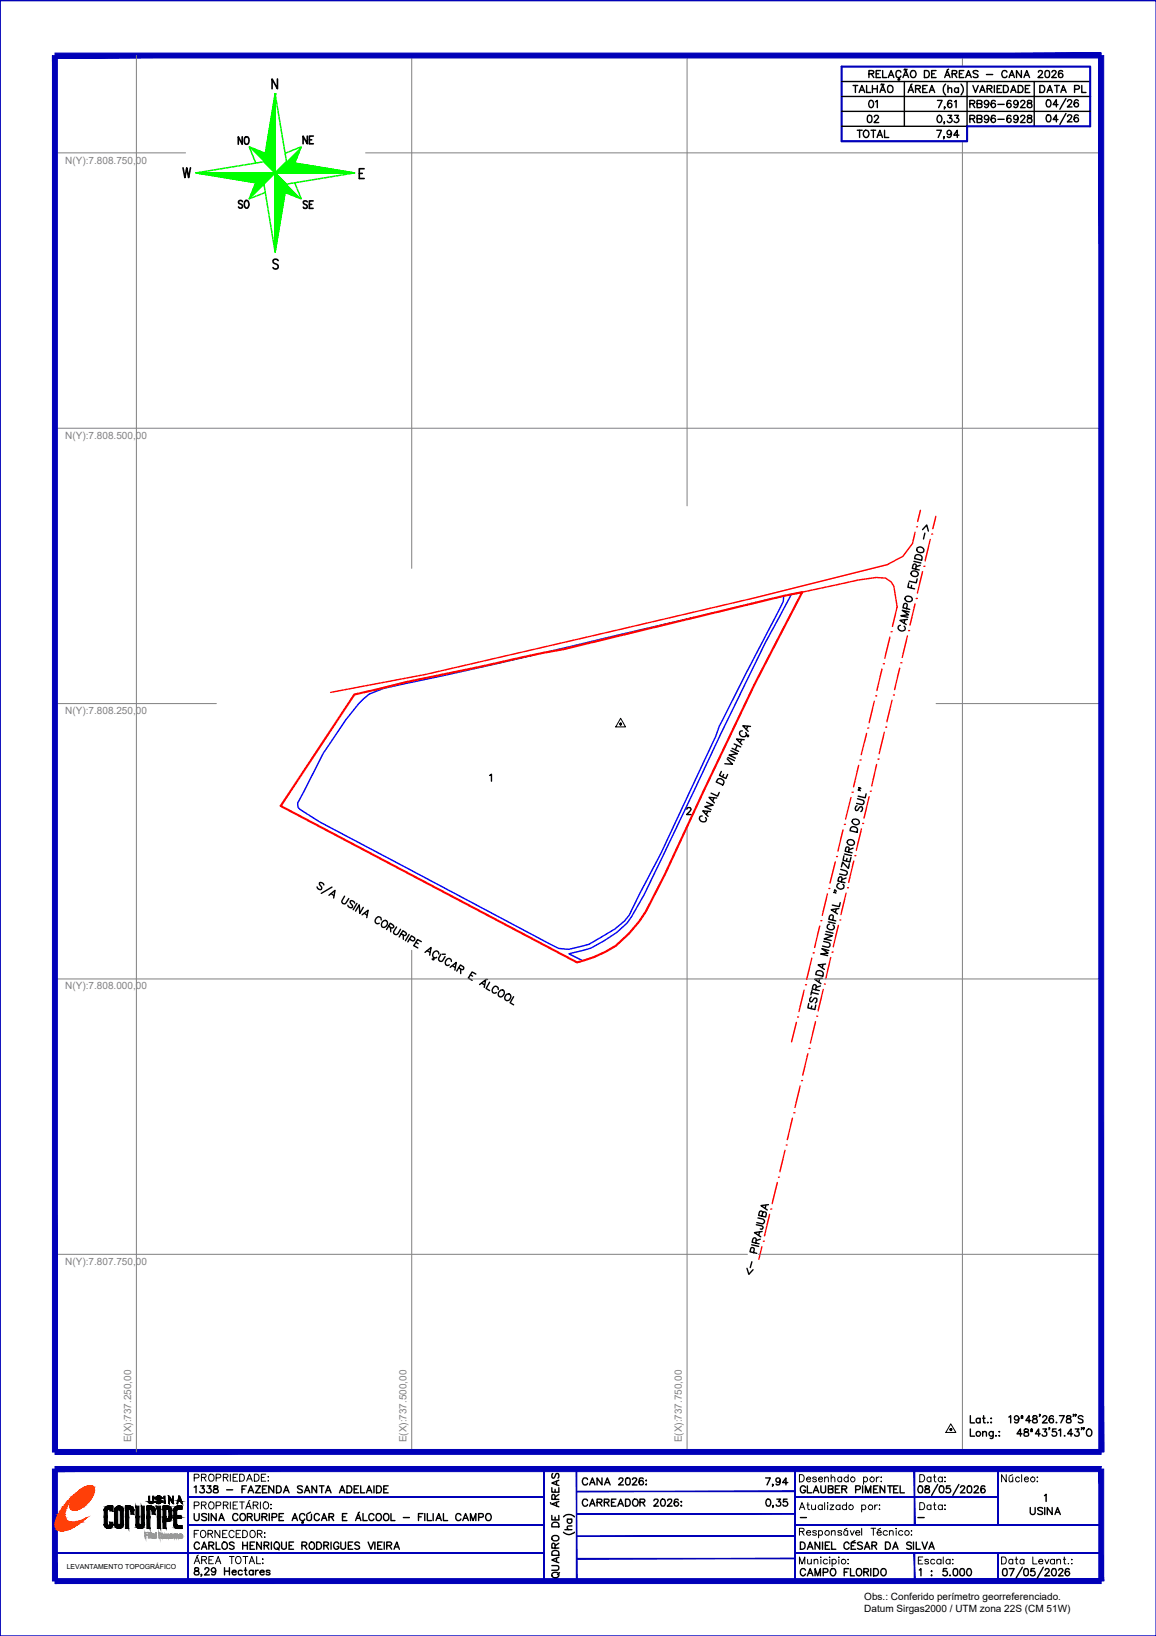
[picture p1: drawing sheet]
<svg xmlns="http://www.w3.org/2000/svg" width="210mm" height="297mm" viewBox="0 0 210 297" stroke-linecap="round" stroke-linejoin="round" font-family="sans-serif">
<defs><g id="words">
<g font-size="4.4">
<text x="156.3" y="23.6">02</text>
<text x="156.6" y="20.8">01</text>
<text x="42" y="27.5">NO</text>
<text x="42" y="39.2">SO</text>
<text x="54" y="39.2">SE</text>
</g>
<text font-size="4" x="54" y="27.2">NE</text>
<g font-size="2.6">
<text x="143.9" y="276.9">-</text>
<text x="165.5" y="276.9">-</text>
</g>
<g font-size="1.8" fill="#808080">
<text x="11.9" y="29.7">N(Y):7.808.750,00</text>
<text x="11.9" y="79.7">N(Y):7.808.500,00</text>
<text x="11.9" y="129.7">N(Y):7.808.250,00</text>
<text x="11.9" y="179.6">N(Y):7.808.000,00</text>
<text x="11.9" y="229.6">N(Y):7.807.750,00</text>
<text x="23.8" y="261.9" transform="rotate(-90 23.8 261.9)">E(X):737.250,00</text>
<text x="73.8" y="261.9" transform="rotate(-90 73.8 261.9)">E(X):737.500,00</text>
<text x="123.8" y="261.9" transform="rotate(-90 123.8 261.9)">E(X):737.750,00</text>
</g>
<g font-size="1.8">
<text x="156.9" y="290.4">Obs.: Conferido perímetro georreferenciado.</text>
<text x="156.9" y="292.6">Datum Sirgas2000 / UTM zona 22S (CM 51W)</text>
</g>
<text font-size="1.3" x="12.1" y="284.9">LEVANTAMENTO TOPOGRÁFICO</text>
</g></defs>
<!-- layer: ESTRADA -->
<g fill="none" stroke="#f00" stroke-width=".25">
<path d="M166.2 96.6l-.5 2.1-1.7 2.3-2.9 1.5-24 6-59.8 14-17.3 3.2M166.4 95.7h.1M167.1 92.7l-.5 2M168.9 97.9l-.9 3.9M169.2 97h.1M169.9 93.8l-.5 2.2M145.7 107.5l10.1-2.2 3.3-.5 1.7 .2 1 .6 .5 .9 .6 3.7-.8 3.5M161.6 115.7l-.9 3.8M161.8 114.7h.1M164.8 115.5l-1 3.9M165 114.5h.1M166.2 109.6l-1 3.9"/>
<path d="M166.4 108.7h.1M167.5 103.8l-.9 3.9M167.8 102.8h.1M155.9 139l-.9 3.9M156.2 138h.1M157.4 133.2l-1 3.8M157.6 132.2h.1M158.7 127.3l-.9 3.9M159 126.4h.1M159.2 138.8l-.9 3.9M159.4 137.8h.1M160.1 121.5l-.9 3.9"/>
<path d="M160.4 120.5h.1M160.6 133l-1 3.8M160.8 132h.1M162 127.2l-1 3.8M162.2 126.2h.1M163.4 121.3l-1 3.9M163.6 120.3h.1M151.7 156.5l-1 3.8M151.9 155.5h.1M153.1 150.7l-1 3.8M153.3 149.7h.1M154.5 144.8l-1 3.9"/>
<path d="M154.7 143.8h.1M155 156.3l-.9 3.9M155.2 155.3h.1M156.4 150.5l-.9 3.9M156.6 149.5h.1M157.8 144.6l-.9 3.9M158 143.7h.1M146 179.8l-.9 3.9M146.3 178.8h.1M147.4 174l-.9 3.8M147.7 173h.1M148.8 168.1l-.9 3.9"/>
<path d="M149.1 167.2h.1M149.5 179.6l-1 3.9M149.7 178.7h.1M150.2 162.3l-.9 3.9M150.5 161.3h.1M150.8 173.8l-.9 3.9M151.1 172.9h.1M152.2 168l-.9 3.9M152.5 167h.1M153.6 162.2l-.9 3.9M153.9 161.2h.1M144.6 185.6l-.9 3.6"/>
<path d="M144.8 184.6h.1M145.3 197.2l-.9 3.9M145.5 196.2h.1M146.7 191.3l-.9 3.9M146.9 190.4h.1M148.1 185.5l-.9 3.9M148.3 184.5h.1M140 219.5h.1M141.1 214.7l-.9 3.9M141.4 213.7h.1M142.5 208.9l-.9 3.9M142.7 207.9h.1"/>
<path d="M143.9 203l-.9 3.9M144.1 202h.1M138.3 226.3l-.5 2.3M138.6 225.4h.1M139.7 220.5l-.9 3.9"/>
</g>
<!-- layer: TEXTO -->
<g fill="none" stroke="#000" stroke-width=".25">
<path d="M166.5 99.6a.67 .67 0 0 1 .9-.2 .67 .67 0 0 1 .2 .8 .72 .72 0 0 1-.8 .1 .72 .72 0 0 1-.3-.7zM167.5 96.2l.8-.9 .3 1.1M167.9 96.8l-.2 1.1M163.5 113.5a.5 .5 0 0 0-.4 .5 .5 .5 0 0 0 .3 .5 .54 .54 0 0 0 .8 0 .54 .54 0 0 0 .1-.7l-.1-.1M164.3 112.5l-.1 .6M164.5 108.4a.72 .72 0 0 1 .8-.1 .72 .72 0 0 1 .3 .7 .69 .69 0 0 1-.8 .2 .69 .69 0 0 1-.4-.7zM164.6 110.5l.1-.7-.3-.3-.2 .1-.2 .7 1.2 .3M164.8 112.5l-1.4 .1 1.1 .8M165 105.8l-.2 .8 1.3 .3M165.1 111.1l-1.3-.3 1.2 .8-1.4 .2 1.2 .3M165.5 106.3l-.1 .5M165.6 103.8a.67 .67 0 0 1 .7-.1 .67 .67 0 0 1 .4 .7 .66 .66 0 0 1-.8 .3 .66 .66 0 0 1-.4-.8z"/>
<path d="M165.9 101.9l1.3 .3M166.2 103.3l.2-.7-.3-.2-.2 .1-.2 .7 1.2 .3M166.2 100.8a.73 .73 0 0 1 .9 0 .73 .73 0 0 1 .2 .9l-1.2-.3zM166.5 105.1l-.1 .7-1.3-.3M167.1 102.6l-.8 .3M132 137.8l1 1-1.4-.1M132.2 137.5l1.1 .6M132.7 136.3l1.2 .5-1.5 .3 1.1 .6M132.9 135.9l1.2 .5M133.3 135.1l1.2 .5M133.9 135.3l-.4 .8M134.7 134.3l-.3 .5"/>
<path d="M134.8 132.7a.49 .49 0 0 0-.5 .4 .49 .49 0 0 0 .2 .5l.3 .2a.47 .47 0 0 0 .6-.2 .47 .47 0 0 0 0-.6M135.1 134.3l-1.4-.1 1 1M135.5 133.5h.4l-.1 .3M135.8 131.9l-.3 .5M136.3 131.9l-1.4-.1 .9 1M88.9 140.8l.3-.2v1.2M124.7 146.9l.1-.2 .4-.1 .3 .4-.8 .9h.8M127.5 148.2a.49 .49 0 0 0-.5 .3 .49 .49 0 0 0 .3 .6l.3 .1a.47 .47 0 0 0 .6-.1 .47 .47 0 0 0-.1-.7M128.3 145.7l1.2 .5-1.5 .3 1.1 .5M128.5 147.3l-.3 .6M129 147.3l-1.4-.1 1 1M129.7 144.9l-.3 .5"/>
<path d="M130.1 144.9l-1.4-.1 1 1M130.4 141.4a.72 .72 0 0 1 .8 .2 .72 .72 0 0 1 0 .9l-1.2-.5zM130.6 143.9l-.3 .7-1.2-.6M131 140.1l-.4 .7 1.2 .5 .3-.7M131.4 140.6l-.2 .4M152.7 157.8l1 .4 .1 .3a.38 .38 0 0 1-.4 .4l-1-.2M153.2 155.4l-.1 .8 1.2 .3 .2-.8M153.3 155.1l1.3 .2M153.6 159.4l-.7 .3M153.8 155.9l-.1 .4M153.9 152.7a.66 .66 0 0 1 .8-.2 .66 .66 0 0 1 .3 .8 .69 .69 0 0 1-.8 .1 .69 .69 0 0 1-.3-.7zM154.1 154.7l.1-.7-.2-.2h-.2l-.3 .7 1.2 .3"/>
<path d="M154.2 156.8l-.1 .9-1.1-1.2-.2 .9M154.6 150.2a.74 .74 0 0 1 1.1 .5l-.1 .4-1.3-.3zM154.9 148.8a.66 .66 0 0 1 .8 0 .66 .66 0 0 1 .2 .8 .66 .66 0 0 1-.8 .1 .66 .66 0 0 1-.2-.9zM154.9 154l-.8 .3M155.6 146.3l-.2 .1a.49 .49 0 0 0 .1 .8l.2-.1 .4-.6h.4a.54 .54 0 0 1-.2 .8M155.7 145l.9 .3a.42 .42 0 0 1 .3 .5 .42 .42 0 0 1-.5 .3l-.9-.2M155.9 143.4v.1v-.1l.3 .2M156 143l-.1 .1 .2-.1 .2 .2M157.3 144.1l-.2 .8-1.3-.3M58.8 160.7l-.4-.4h-.4v.3l.4 .5-.1 .4a.58 .58 0 0 1-.7-.5M59.7 162.5l1.1-.8-.2 1.4M60.1 162.2l.5 .4"/>
<path d="M60.3 161.1l-2 1.1M62.6 162.7l-.5 1a.43 .43 0 0 0 .3 .4 .43 .43 0 0 0 .4-.2l.5-.8M64.4 164l-.4-.4h-.4v.3l.4 .5v.3l-.1 .1h-.4l-.3-.4M64.8 164l-.7 1.2M65.7 166.1l1.1-.8-.2 1.3M66 164.7l-.7 1.1-.1-1.5-.6 1.1M66.1 165.8l.5 .3M69.2 167a.48 .48 0 0 0-.3-.5 .48 .48 0 0 0-.6 .2l-.1 .3a.49 .49 0 0 0 .1 .6 .49 .49 0 0 0 .6 0M69.4 167.4a.54 .54 0 0 1 .9-.1 .54 .54 0 0 1-.2 .8 .5 .5 0 0 1-.7 .2 .5 .5 0 0 1-.1-.7zM70.6 168.2l.6 .3 .3-.2-.2-.4-.4-.3-.7 1.2M70.9 168.4l.1 .8M72 168.3l-.5 .8a.44 .44 0 0 0 .2 .6 .44 .44 0 0 0 .6-.2l.4-.8"/>
<path d="M72.9 169.5l.6 .4 .3-.2v-.3l-.6-.4-.7 1.1M73.2 169.7v.8M74.3 169.7l-.7 1.1M74.3 170.5l.7 .3 .3-.2v-.3l-.6-.4-.7 1.1M75.5 171.1l.4 .3M76.5 171l-.7-.4-.7 1.1 .8 .4M77.2 172.9l1.1-.9-.3 1.4M77.6 172.6l.5 .3M78.8 173.8l-.1 .5-.2-.2M79.7 173.2a.56 .56 0 0 0-.7-.5 .56 .56 0 0 0-.4 .6l.1 .5 .3 .1 .3-.1M80.1 173.3l-.4 .6v.4l.1 .1a.37 .37 0 0 0 .6 0l.4-.7M80.3 173.3h.6"/>
<path d="M81.7 175.6l1.1-.9-.2 1.4M82 174.6a.47 .47 0 0 0-.4-.6 .47 .47 0 0 0-.5 .3 .53 .53 0 0 0-.2 .6 .53 .53 0 0 0 .6 .3h.1M82.1 175.3l.6 .4M83.3 175.7l.6 .4 .3-.3v-.2l-.6-.4-.7 1.1M83.7 176v.8M85.4 177l.4 .2M86.4 176.9l-.7-.4-.7 1.1 .7 .4M87.1 178.8l1.1-.9-.3 1.4M87.5 178.5l.5 .3M88.2 177.8h.3M88.9 178.3l-.6 1.2 .6 .4M90.5 179.6a.48 .48 0 0 0-.3-.5 .48 .48 0 0 0-.6 .2l-.2 .5 .1 .4 .2 .1 .4-.1"/>
<path d="M90.7 180a.5 .5 0 0 1 .7-.2 .5 .5 0 0 1 .1 .7l-.1 .2a.49 .49 0 0 1-.7 .2 .49 .49 0 0 1-.2-.7zM147.4 179.8l-.2 .8M148.1 179.7l.1-.8-.2-.1-.4 .2-.1 .6 1.3 .3M148.3 176.3a.71 .71 0 0 1 .9 .1 .71 .71 0 0 1 .2 .8l-1.3-.3zM148.8 177.7l-.1 .6M149 179l-.8 .3M149.3 177.6l-1.4 .2 1.2 .8M149.4 175.1l-.1 .6M149.6 170.9l.9 .2 .2 .3v.2a.38 .38 0 0 1-.5 .4l-.8-.2M149.9 169.6l1.2 .3-1.5 .6 1.3 .3M149.9 175l-1.4 .2 1.2 .8M150 169.1l1.3 .3"/>
<path d="M150.4 167.4l1.2 .3M150.5 172.6l-1.3-.4 1.2 .8-1.4 .2 1.3 .3M150.6 167.8a.52 .52 0 0 0-.4 .6 .52 .52 0 0 0 .7 .4 .47 .47 0 0 0 .5-.2 .47 .47 0 0 0-.1-.6M151.2 167.1l.1-.8-.3-.2-.4 .3-.1 .5 1.3 .3M151.5 162l.3 .2M151.6 161.6v.1v-.1l.2 .2M151.8 165l-.1 .6M152.3 165l-1.4 .2 1.2 .7M152.4 160.4a.49 .49 0 0 0-.5 .5 .49 .49 0 0 0 .5 .5 .55 .55 0 0 0 .7-.1 .55 .55 0 0 0 .1-.7h-.2M152.6 163.9l-.2 .7-1.3-.3M152.7 160.1l.2-.7-.2-.2h-.2l-.2 .2-.2 .6 1.3 .3M91.9 180.7a.49 .49 0 0 1 .6-.2 .49 .49 0 0 1 .2 .7 .6 .6 0 0 1-.9 .4l-.1-.5z"/>
<path d="M93.3 181l-.7 1.1 .7 .3M146.9 182.2l-.2 .8 1.3 .3 .1-.8M147.3 181l-.1 .1a.48 .48 0 0 0 0 .8h.2l.5-.7 .4 .2a.61 .61 0 0 1-.3 .7M147.3 180.2l1.3 .3M147.4 182.7l-.1 .4M139.1 218.8l-.2 .6M139.5 218.7l-1.3 .2 1.1 .8M135.6 230.3l.4 1.1 .7-.9M136.5 226l1.3 .3M136.5 229.1l-.3 1.1M136.8 227.4l.1-.7-.4-.2-.3 .8 1.2 .3M137.2 225.7l.1-.6-.3-.4-.3 .3-.1 .5 1.2 .3"/>
<path d="M137.3 222.4l1.2 .3 .1 .2-.2 .2h-.4M137.6 221.1l1 .2a.44 .44 0 0 1 .2 .6 .44 .44 0 0 1-.5 .3l-.9-.2M137.9 223.7l-.1 .6M138 225l-.7 .2M138.4 223.6l-1.4 .2 1.1 .8M138.5 220.2l.1-.2 .5 .2-.1 .8-1.2-.3 .2-.8h.2l.3 .2-.2 .7M176.2 257v1.3h.8M176.2 259.4v1.4h.8M178 257.7a.41 .41 0 0 0-.6-.1 .41 .41 0 0 0 0 .6 .41 .41 0 0 0 .6 0M178 257.5v.8M178.4 257.5h.5M178.4 259.9v.9"/>
<path d="M178.6 257v1.3h.3M179.4 258.2l-.1 .1h.1M180 257.5h.1M180 258.2v.1zM180.3 259.9v1.2h-.5M181.4 260h.1zM183.2 257.3l.3-.3v1.3M185 257.5a.4 .4 0 0 1-.5 .4 .4 .4 0 0 1-.2-.6 .4 .4 0 0 1 .6-.1 .64 .64 0 0 1 .1 .8 .64 .64 0 0 1-.7 .3l-.1-.1M185.4 257.5h.3M186 259.5v.3l.1 .2a.47 .47 0 0 1 .6 .1 .47 .47 0 0 1-.1 .6h-.6a.54 .54 0 0 1 0-.6 .54 .54 0 0 1 .6-.2l.1-.2a.48 .48 0 0 0-.7-.2zM187.2 259.9h.3M187.2 257.9h-.9l.6-.9v1.3"/>
<path d="M187.6 257.1v.4a.52 .52 0 0 1 .6 .2 .52 .52 0 0 1 0 .6h-.6l-.1-.2a.6 .6 0 0 1 .7-.6l.1-.3a.44 .44 0 0 0-.7-.1zM188.8 256.9h-.1h.1l-.1 .3M189.4 257.4a.37 .37 0 0 1 .5-.3 .37 .37 0 0 1 0 .6l-.6 .6h.9M189.4 259.4h.6l-.3 .6a.43 .43 0 0 1 .4 .4 .43 .43 0 0 1-.4 .4 .43 .43 0 0 1-.5-.3M190.6 259.3l-.1-.1 .1 .2-.1 .2M191.3 257.2l-.1-.1a.4 .4 0 0 0-.6 .2 .72 .72 0 0 0 .3 1 .41 .41 0 0 0 .4-.3 .41 .41 0 0 0-.4-.5 .41 .41 0 0 0-.4 .4M191.8 259.4h-.7v.6a.47 .47 0 0 1 .7 0 .47 .47 0 0 1-.1 .7 .47 .47 0 0 1-.7-.2M191.8 258.2l.1 .1M192.2 259.7l.4-.3v1.4M192.4 257h.9l-.7 1.3M193.8 257.1l-.1 .3 .1 .1a.47 .47 0 0 1 .6 .2 .47 .47 0 0 1 0 .6h-.6a.52 .52 0 0 1-.1-.6 .52 .52 0 0 1 .7-.2v-.3a.44 .44 0 0 0-.6-.1zM195 256.9l-.1-.1 .1 .2-.1 .2"/>
<path d="M195.2 259.4h.7l-.4 .6a.43 .43 0 0 1 .5 .4 .43 .43 0 0 1-.4 .4 .43 .43 0 0 1-.5-.3M195.4 256.9l-.1-.1 .1 .2-.2 .2M196.5 259.3l-.1-.1 .1 .2-.2 .2M196.6 257.2a.46 .46 0 0 0-.4-.2 .46 .46 0 0 0-.4 .4l.8 .6-.1 .3h-.4l-.3-.1M196.8 259.3v-.1v.2l-.1 .2M197.4 259.7a.46 .46 0 0 1 .5-.2 .46 .46 0 0 1 .3 .5 .55 .55 0 0 1-.4 .8 .55 .55 0 0 1-.5-.8zM178.4 260.1l.3-.2 .3 .1 .1 .8M180.3 260.1a.43 .43 0 0 0-.6-.1 .43 .43 0 0 0 0 .7 .43 .43 0 0 0 .6-.1M180.8 260.6v.1h.1M181.4 260.6v.2zM185.6 260.3h-.9l.6-.9v1.4M188.9 260.3h-.9l.6-.9v1.4"/>
<path d="M193.3 260.6l.1 .1M194.8 260.3h-1l.7-.9v1.4"/>
<circle cx="185.6" cy="257.2" r=".18"/>
<circle cx="187.3" cy="259.6" r=".18"/>
<circle cx="177.6" cy="260.3" r=".43"/>
</g>
<!-- layer: MALHA -->
<g fill="none" stroke="#808080" stroke-width=".18">
<path d="M24.8 10.1v253.5M74.8 10.1v93.1M124.8 10.1v81.7M174.8 10.1v2M10 27.8h23.7M66.4 27.8h133.5M174.8 25.6v238M10 77.8h189.9M10 127.7h29.3M170 127.7h29.9M124.8 150.1v113.5M10 177.7h189.9"/>
<path d="M74.8 172.5v91.1M10 227.7h125.7M137.7 227.7h62.2"/>
</g>
<!-- layer: MARGEM -->
<path d="M0 .1h209.9v296.9h-209.9zM0 .1v296.9" fill="none" stroke="#0000b8" stroke-width=".25"/>
<g fill="#0000b8" stroke="#0000b8" stroke-width=".18">
<path d="M98.7 266.7l.1 20.1v-20.1zM98.7 266.7l.1 20.1h-.1z"/>
<path d="M10 281.9h88.8zM10 282l88.8-.1z"/>
<path d="M144.4 281.9h55.5zM144.4 282l55.5-.1z"/>
<path d="M34.1 276.8h64.7zM34.1 276.9l64.7-.1z"/>
<path d="M144.4 276.8h55.6zM144.4 276.9l55.6-.1z"/>
<path d="M34.1 271.8h64.7zM34.1 271.9l64.7-.1z"/>
<path d="M34.1 266.7l.1 20.3zM34.1 266.7l.1 20.3z"/>
<path d="M104.6 266.7l.1 20.1zM104.6 266.7l.1 20.1z"/>
<path d="M144.3 266.7l.1 20.1zM144.3 266.7l.1 20.1z"/>
<path d="M166 282l.1 5v-5zM166 282l.1 5h-.1z"/>
<path d="M181.2 282l.1 5zM181.2 282l.1 5z"/>
<path d="M144.4 271.8h36.8zM144.4 271.9l36.8-.1z"/>
<path d="M181.2 266.7l.1 10.2zM181.2 266.7l.1 10.2z"/>
<path d="M166 266.7v10.2h.1zM166 266.7h.1v10.2z"/>
<path d="M104.7 270.7h39.7zM104.7 270.8l39.7-.1z"/>
<path d="M104.7 274.8h39.7zM104.7 274.9l39.7-.1z"/>
<path d="M104.7 278.9h39.7zM104.7 279l39.7-.1z"/>
<path d="M104.7 282.9h39.7zM104.7 283l39.7-.1z"/>
<path d="M199.5 266.7l.9 20.3v-20.3zM199.5 266.7l.9 20.3h-.9z"/>
<path d="M10 287.5h189.9v-.9zM10 286.6h189.9l-189.9 .9z"/>
<path d="M9.5 266.7v20.3h.9zM9.5 266.7h.9v20.3z"/>
<path d="M10 266.3v.9l189.9-.9zM10 267.2l189.9-.9v.9z"/>
<path d="M34.1 266.7l.1 20.2zM34.1 266.7l.1 20.2z"/>
<path d="M10 10.5h189.9v-.9zM10 9.6h189.9l-189.9 .9z"/>
<path d="M9.5 10.1l.9 253.5v-253.5zM9.5 10.1l.9 253.5h-.9z"/>
<path d="M10 263.2v.9l189.9-.9zM10 264.1l189.9-.9v.9z"/>
<path d="M199.5 10.1v253.5h.9zM199.5 10.1h.9v253.5z"/>
</g>
<g fill="none" stroke="#000" stroke-width=".25">
<path d="M35.3 270l.3-.2v1.2M35.3 274.8v.9l.3 .4 .3-.1 .3-.3v-.9M36.4 269.8h.7l-.4 .4a.44 .44 0 0 1 .3 .7 .44 .44 0 0 1-.7-.1M37.5 275l-.3-.2-.6 .2 .1 .3 .7 .2 .1 .2v.2l-.3 .2-.6-.2M37.6 269.8h.7l-.4 .4a.44 .44 0 0 1 .4 .7 .44 .44 0 0 1-.8-.1M37.9 274.8v1.3M38.9 269.8v.4l.5 .2a.38 .38 0 0 1 .1 .6h-.7a.5 .5 0 0 1 .1-.6 .5 .5 0 0 1 .5-.2l.1-.1v-.3zM39.2 274.8v1.3l-.8-1.3v1.3M39.2 280v1.3h.8M39.8 276.1l.4-1.3 .5 1.3M39.9 275.7h.7M41.1 270.5h1.1"/>
<path d="M43.2 275.1a.48 .48 0 0 0-.6-.3 .48 .48 0 0 0-.4 .5v.3a.48 .48 0 0 0 .4 .5 .48 .48 0 0 0 .6-.3M43.8 274.9l.1-.1a.63 .63 0 0 1 .7 .7 .63 .63 0 0 1-.8 .5l-.2-.4v-.3zM43.9 270.4h.5M44.1 280v1.3M44.7 269.8h-.8v1.2M44.9 275.4h.8l.1-.3-.1-.2-.8-.1v1.3M44.9 280v1.3M45 271l.6-1.2 .5 1.2M45.3 270.6h.5M45.4 275.4l.4 .7M46.2 274.8v.9a.46 .46 0 0 0 .5 .4 .46 .46 0 0 0 .4-.4v-.9M46.2 280h-.8v1.3h.8"/>
<path d="M46.4 269.8h.9l-.9 1.2h.9M47.5 280v1.3l-.9-1.3v1.3M47.6 275.4h.7l.2-.3-.2-.2-.7-.1v1.3M47.7 270.4h.4M48 275.4l.5 .7M48.5 269.8h-.8v1.2h.8M48.9 274.8v1.3M49.3 280v1.3M49.4 275.5l.8-.1v-.5l-.8-.1v1.3M49.7 269.8v1.2l-.9-1.2v1.2M50.2 269.8h.4a.68 .68 0 0 1 .5 .6 .68 .68 0 0 1-.5 .6h-.4zM50.7 275.4h.5"/>
<path d="M51.1 280l.1 1.1 .3 .2 .4-.2 .1-1.1M51.5 271l.5-1.2 .5 1.2M51.5 274.8h-.8v1.3h.8M51.7 270.6h.6M53 276.1l.6-1.3 .4 1.3M53.2 275.7h.6M53.3 280h-.8v1.3h.8M54.9 269.9l-.3-.1-.6 .1 .1 .3 .7 .3 .1 .2v.2l-.3 .1-.6-.1M54.9 276.1l.2 .4h-.3M55.3 271l.5-1.2 .5 1.2M55.3 275.1a.48 .48 0 0 0-.5-.3 .48 .48 0 0 0-.4 .5v.3a.48 .48 0 0 0 .4 .5 .48 .48 0 0 0 .5-.3M55.5 270.6h.6"/>
<path d="M55.7 274.9l.1 1 .3 .2 .4-.2 .1-1M56.4 274.6l-.5 .2M57.5 269.8v1.2l-.9-1.2v1.2M57.5 280a.73 .73 0 0 1 .8 .3 .73 .73 0 0 1 0 .8l-.4 .2h-.4zM58 275.1a.48 .48 0 0 0-.5-.3 .48 .48 0 0 0-.4 .5v.3a.48 .48 0 0 0 .4 .5 .48 .48 0 0 0 .5-.3M58 269.8h.8M58.4 276.1l.4-1.3 .6 1.3M58.4 269.8v1.2M58.5 275.7h.7M59.1 271l.5-1.2 .5 1.2M59.3 270.6h.6M59.7 275.4h.8v-.5l-.8-.1v1.3"/>
<path d="M60.1 280v1.3M60.2 275.4l.4 .7M61.6 271l.5-1.2 .5 1.2M61.8 270.6h.6M61.9 280v1.1l.4 .2 .4-.2v-1.1M62.2 275.4h.5M63 269.8h.5a.68 .68 0 0 1 .4 .6 .68 .68 0 0 1-.4 .6h-.5zM63 274.8h-.8v1.3h.8M64.1 280h-.9v1.3h.9M64.3 270.4h.5M64.6 276.1l.5-1.3 .4 1.3M64.7 275.7h.7"/>
<path d="M65.1 269.8h-.8v1.2h.8M65.3 274.6l-.2 .1M65.5 269.8v1.2h.7M65.9 274.8v1.3h.8M66.5 271l.5-1.2 .5 1.2M66.7 270.6h.7M66.8 280l.6 1.3 .4-1.3M67.9 275.1a.48 .48 0 0 0-.5-.3 .48 .48 0 0 0-.4 .5v.3a.48 .48 0 0 0 .4 .5 .48 .48 0 0 0 .5-.3M67.9 269.8v1.2M68.1 280v1.3M68.4 269.8h.4a.68 .68 0 0 1 .5 .6 .68 .68 0 0 1-.5 .6h-.4zM68.4 275l.2-.2a.63 .63 0 0 1 .7 .7 .63 .63 0 0 1-.8 .5l-.2-.4z"/>
<path d="M69.4 280h-.8v1.3h.8M69.7 270.4h.5M69.8 280v1.3M69.9 274.9l.1-.1a.62 .62 0 0 1 .6 .7 .62 .62 0 0 1-.7 .5l-.3-.4 .1-.5zM70.5 269.8h-.8v1.2h.8M71 274.8v1.3h.7M73.2 275.5h1.1M76 275.4h.5M76.8 274.8h-.8v1.3M77.1 274.8v1.3M77.6 274.8v1.3h.8M78.7 274.8v1.3"/>
<path d="M79.2 276.1l.5-1.3 .4 1.3M79.3 275.7h.7M80.5 274.8v1.3h.8M83.7 275.1a.48 .48 0 0 0-.5-.3 .48 .48 0 0 0-.4 .5v.3a.48 .48 0 0 0 .4 .5 .48 .48 0 0 0 .5-.3M84 276.1l.5-1.3 .5 1.3M84.2 275.7h.6M85.4 276.1v-1.3l.5 1.3 .5-1.3v1.3M86.9 275.5l.8-.1v-.5l-.8-.1v1.3M88.3 275l.3-.2a.63 .63 0 0 1 .6 .7 .63 .63 0 0 1-.8 .5l-.2-.4zM99.9 272.8l.2 .3M100.2 275.2v.8h1.3v-.8M100.2 270.1v.8h1.3v-.8"/>
<path d="M100.2 279a.64 .64 0 0 1 .8-.2 .64 .64 0 0 1 .4 .7 .64 .64 0 0 1-.8 .3 .64 .64 0 0 1-.4-.8zM100.4 276.5l.3-.1h.5l.2 .2 .1 .6h-1.3v-.4zM100.4 267.5l-.2 .3 .2 .6 .2-.1 .5-.8 .3 .2 .1 .4-.2 .3M100.8 272.2v-.7l-.4-.2-.2 .2v.7h1.3M100.8 270.4v.5M100.8 275.4v.6M101 268.9v.7M101 272.8v.6M101.5 272.6l-1.3 .5 1.3 .5M101.5 268.8l-1.3 .5 1.3 .4M101.5 271.3l-.7 .5M102.3 278.2a1.36 1.36 0 0 0 2 0"/>
<path d="M102.3 275.4a1.36 1.36 0 0 1 2 0M102.6 277.7h1.2M103 275.8h.8M103.2 275.8a.42 .42 0 0 0-.1 .7 .42 .42 0 0 0 .6 0 .42 .42 0 0 0 0-.7M103.8 277.1h-.8v.5l.3 .1M106.7 268.6a.48 .48 0 0 0-.6-.3 .48 .48 0 0 0-.4 .5v.3a.48 .48 0 0 0 .4 .5 .48 .48 0 0 0 .6-.3M106.7 272.5a.48 .48 0 0 0-.6-.3 .48 .48 0 0 0-.4 .5v.3a.48 .48 0 0 0 .4 .5 .48 .48 0 0 0 .6-.3M107.1 269.6l.5-1.3 .4 1.3M107.1 273.5l.5-1.3 .4 1.3M107.2 269.2h.7M107.2 273h.7M108.4 272.8l.8-.1 .1-.3-.1-.2h-.8v1.3"/>
<path d="M108.8 272.8l.5 .7M109.3 268.3v1.3l-.9-1.3v1.3M109.7 272.8l.7-.1 .1-.4-.8-.1v1.3M109.8 269.6l.5-1.3 .5 1.3M110 269.2h.6M110.2 272.8l.4 .7M111 272.8h.5M111.8 272.2h-.8v1.3h.8M112.2 273.5l.5-1.3 .5 1.3M112.4 268.6l.2-.3h.3l.2 .2-.2 .5-.6 .6h.9M112.4 273h.6M113.6 272.2h.4a.68 .68 0 0 1 .4 .6 .68 .68 0 0 1-.4 .7h-.4z"/>
<path d="M113.7 268.4h.6l.1 .5a.53 .53 0 0 1-.5 .7 .87 .87 0 0 1-.2-1.2zM114.9 268.6l.2-.3 .4 .1 .1 .1a1.67 1.67 0 0 1-.8 1.1h.9M115 272.4l.2-.2a.63 .63 0 0 1 .7 .7 .63 .63 0 0 1-.8 .5l-.2-.4zM116.2 272.8l.8-.1 .1-.3-.3-.2h-.6v1.3M116.7 272.8l.4 .7M116.8 268.5l-.4-.2a.7 .7 0 0 0-.3 1.1 .39 .39 0 0 0 .6 .1 .39 .39 0 0 0 0-.6 .39 .39 0 0 0-.6 .1l-.1 .2M117.3 268.8h.1zM117.3 269.6h.1zM118.7 272.5l.3-.3 .4 .1 .1 .2-.2 .4-.6 .6h.8M120.1 272.2h.2a.65 .65 0 0 1 .5 .6 .65 .65 0 0 1-.5 .7 .79 .79 0 0 1-.2-1.3zM121.2 272.5l.1-.2 .2-.1h.4l.1 .2-.2 .5-.6 .6h.8M123.1 272.4v-.2h-.3a.69 .69 0 0 0-.4 .7 .69 .69 0 0 0 .5 .6 .39 .39 0 0 0 .3-.4 .39 .39 0 0 0-.4-.4 .39 .39 0 0 0-.4 .3"/>
<path d="M123.7 272.7h.1zM123.7 273.3v.2zM139 268.3h.9l-.6 1.3M139.3 272.2h.1a.65 .65 0 0 1 .6 .6 .65 .65 0 0 1-.6 .7 .79 .79 0 0 1-.1-1.3zM140.4 269.6l-.1-.1 .1 .2-.1 .2M140.4 273.4h-.1h.1l-.1 .3M141.1 272.2h.6l-.3 .5a.43 .43 0 0 1 .4 .4 .43 .43 0 0 1-.4 .4 .43 .43 0 0 1-.5-.3M141.7 268.8a.4 .4 0 0 1-.5 .3 .4 .4 0 0 1-.2-.6 .4 .4 0 0 1 .6 0 .65 .65 0 0 1 .1 .8 .65 .65 0 0 1-.7 .3l-.1-.2M142.9 272.2h-.6l-.1 .5a.46 .46 0 0 1 .7 .1 .46 .46 0 0 1-.1 .6 .46 .46 0 0 1-.6-.2M143 269.2h-.9l.6-.9v1.3M145.3 280h.5a.71 .71 0 0 1 .4 .6 .71 .71 0 0 1-.4 .7h-.5zM146.3 270.1a.48 .48 0 0 0-.6-.3 .48 .48 0 0 0-.4 .4v.4a.47 .47 0 0 0 .5 .5 .47 .47 0 0 0 .5-.5h-.4"/>
<path d="M146.6 269.8v1.2h.8M147.7 271l.5-1.2 .5 1.2M147.9 270.6h.6M148.8 280v1.3l-.8-1.3v1.3M149.1 269.8v.9a.43 .43 0 0 0 .4 .4 .43 .43 0 0 0 .4-.4v-.9M149.4 280v1.3M150.4 270.4l.7-.1 .2-.1-.1-.3-.8-.1v1.2h.8v-.5l-.2-.1M150.7 280h-.8v1.3h.8M151 280v1.3h.8M151.7 270.4h.5M152.5 269.8h-.8v1.2h.8M152.9 270.4l.7-.1 .2-.3-.2-.2h-.7v1.2"/>
<path d="M153.3 270.4l.5 .6M155.2 279.7l-.5 .3M155.4 270.5l.8-.2v-.4l-.8-.1v1.2M156.6 269.8v1.2M157.1 271v-1.2l.5 1.2 .5-1.2v1.2M158.6 270.4h.5M159.4 269.8h-.8v1.2h.8M160.7 269.8v1.2l-.9-1.2v1.2M160.8 280h.4a.71 .71 0 0 1 .5 .6 .71 .71 0 0 1-.5 .7h-.4zM161.2 269.8h.9M161.6 269.8v1.2M162.3 270.4h.5"/>
<path d="M163.1 269.8h-.8v1.2h.8M163.4 269.8v1.2h.8M165.9 280v1.3M166.4 280v1.3h.7M166.9 269.8a.42 .42 0 0 1 .6 .2l.1 .5-.2 .5h-.5a.92 .92 0 0 1 0-1.2zM167.4 280l.5 1.3 .5-1.3M168.1 269.8v.4l.3 .1a.36 .36 0 0 1 .4 .3 .36 .36 0 0 1-.3 .4h-.4l-.2-.2a.6 .6 0 0 1 .8-.6v-.4zM170.3 269.5l-1.1 2M170.7 269.8a.42 .42 0 0 1 .6 .2 .62 .62 0 0 1 .1 .7 .62 .62 0 0 1-.5 .3h-.2a.92 .92 0 0 1 0-1.2zM172.5 269.8h-.6l-.1 .5a.47 .47 0 0 1 .7 0 .47 .47 0 0 1-.1 .7 .47 .47 0 0 1-.7-.2M174.1 269.5l-1.1 2M174.4 270.1l.1-.3h.4l.3 .4-.8 .8h.8"/>
<path d="M175.8 269.8a.45 .45 0 0 1 .6 .2v.8l-.1 .2h-.5l-.2-.5zM176.9 270.1a.36 .36 0 0 1 .4-.3 .36 .36 0 0 1 .3 .4l-.8 .8h.9M178.8 269.9v-.1a.45 .45 0 0 0-.7 .2v.9a.41 .41 0 0 0 .7 .1 .41 .41 0 0 0-.1-.7 .41 .41 0 0 0-.6 .3M187.1 273.7v.9l.4 .4 .2-.1 .3-.3v-.9M189.3 273.9l-.3-.2-.6 .2 .2 .3 .6 .2 .1 .2v.2l-.3 .2-.6-.2M189.7 271.6l.2-.3v1.3M189.7 273.7v1.3M191.1 273.7v1.3l-.9-1.3v1.3M191.6 275l.4-1.3 .5 1.3M191.7 274.6h.7M35.4 284.7v.4l.4 .1a.38 .38 0 0 1 .4 .5 .38 .38 0 0 1-.6 .2l-.3-.1a.48 .48 0 0 1 .1-.5 .48 .48 0 0 1 .5-.2l.2-.3a.44 .44 0 0 0-.7-.1zM36.2 280.3a.48 .48 0 0 0-.5-.3 .48 .48 0 0 0-.4 .5 .53 .53 0 0 0 .2 .7 .53 .53 0 0 0 .7-.2"/>
<path d="M36.6 281.3l.5-1.3 .4 1.3M36.6 285.9h-.1h.1l-.1 .3M36.7 280.9h.7M37.2 285l.2-.4h.3l.2 .3-.1 .4-.7 .6h.9M37.9 280.6l.8-.1 .1-.3-.3-.2h-.6v1.3M38.4 280.6l.4 .7M39.2 285.1a.41 .41 0 0 1-.6 .3 .41 .41 0 0 1-.1-.6 .41 .41 0 0 1 .6 0l.1 .3a.59 .59 0 0 1-.5 .8l-.3-.1M40.4 280.2l.2-.1a.64 .64 0 0 1 .7 .4 .64 .64 0 0 1-.4 .8 .65 .65 0 0 1-.6-.4 .65 .65 0 0 1 .1-.7zM40.8 284.6v1.3M40.8 285.3h.9M41.7 284.6v1.3M42.2 285.4h.7a.4 .4 0 0 0-.6-.3 .4 .4 0 0 0-.1 .7l.3 .1 .4-.1"/>
<path d="M42.5 280.2a.46 .46 0 0 0-.5-.2 .46 .46 0 0 0-.3 .3l.8 .6v.2l-.3 .2-.5-.2M44 285.3a.41 .41 0 0 0-.6-.1 .41 .41 0 0 0 0 .6 .41 .41 0 0 0 .6 0M44.1 280.6h.8M44.4 285.1h.4M44.6 284.6v1.3h.3M45.4 280.6h.5M46 285.3a.41 .41 0 0 0-.6-.1 .41 .41 0 0 0 0 .6 .41 .41 0 0 0 .6 0M46 285.1v.8M46.4 285.1v.8M46.9 285.1h-.3l-.2 .3M47.2 285.4h.8a.4 .4 0 0 0-.6-.3 .4 .4 0 0 0-.1 .7l.2 .1 .5-.1M48 280.6l.7-.1 .1-.4-.8-.1v1.3"/>
<path d="M48.4 280.6l.4 .7M49 285.3l-.2-.2h-.4v.3l.5 .2 .1 .2-.2 .1h-.4l-.1-.1M49.9 280.2a.6 .6 0 0 1 .9 .1 .6 .6 0 0 1-.3 .9 .6 .6 0 0 1-.8-.2 .6 .6 0 0 1 .2-.8zM50.3 281l.4 .4M52.5 280.6h.5M54.8 280.6l.8-.1 .1-.3-.3-.2h-.6v1.3M55.3 280.6l.4 .7M56.3 280.2l.1-.1a.62 .62 0 0 1 .7 .3 .62 .62 0 0 1-.1 .7 .59 .59 0 0 1-.8-.1 .59 .59 0 0 1 .1-.8zM58.8 280.6l.8-.1v-.4l-.8-.1v1.3M59.2 280.6l.4 .7M61.5 280.3a.48 .48 0 0 0-.5-.3 .48 .48 0 0 0-.4 .5 .53 .53 0 0 0 .2 .7 .53 .53 0 0 0 .7-.2v-.2h-.3M63.2 280.6h.6"/>
<path d="M65.3 280.2a.46 .46 0 0 0-.5-.2 .46 .46 0 0 0-.4 .3l.9 .6v.2l-.3 .2-.6-.2M68.6 280.6h.5M70.2 280.6h.6l.3-.4-.3-.2h-.6v1.3M70.7 280.6l.4 .7M71.5 281.3l.6-1.3 .4 1.3M71.7 280.9h.6M100.2 284.3h.9a.42 .42 0 0 1 .4 .4 .42 .42 0 0 1-.4 .4h-.9M100.2 285.7a.64 .64 0 0 1 .8-.2 .64 .64 0 0 1 .4 .7 .64 .64 0 0 1-.8 .3 .64 .64 0 0 1-.4-.8zM100.4 281.6l.3-.1 .6 .1 .2 .3v.5h-1.3v-.5zM100.8 281.1v-.8l-.4-.1-.2 .1v.8h1.3M101 282.9v.6M101.5 282.7l-1.3 .5 1.3 .5"/>
<path d="M101.5 280.2l-.7 .5M101.6 285.5l-.4 .4M146.3 285.1a.53 .53 0 0 0-.8-.2 .53 .53 0 0 0-.2 .7 .48 .48 0 0 0 .4 .5 .48 .48 0 0 0 .6-.3M146.6 281.3l.5-1.3 .5 1.3M146.6 286.1l.5-1.3 .5 1.3M146.8 280.9h.6M146.8 285.7h.6M148 286.1v-1.3l.5 1.3 .5-1.3v1.3M149.5 285.5l.7-.1 .1-.5-.8-.1v1.3M149.9 280.6h.4M150.9 285a.6 .6 0 0 1 .8 .1 .6 .6 0 0 1-.1 .8 .6 .6 0 0 1-.8-.1 .6 .6 0 0 1 .1-.8zM153.3 285.4h.5"/>
<path d="M154.1 284.8h-.8v1.3M154.2 280.3a.48 .48 0 0 0-.6-.3 .48 .48 0 0 0-.4 .5 .53 .53 0 0 0 .3 .7 .53 .53 0 0 0 .7-.2M154.4 284.8v1.3h.8M154.6 280.7h.4M155.4 280.1h-.8v1.2h.8M155.6 285a.63 .63 0 0 1 .9 .4 .63 .63 0 0 1-.7 .7l-.2-.2-.1-.3zM156.6 280.2a.49 .49 0 0 0-.5-.2 .49 .49 0 0 0-.4 .3l.8 .4 .1 .4a.62 .62 0 0 1-.9 0M156.8 285.4l.8-.1v-.4l-.8-.1v1.3M157 281.3l.4-1.3 .5 1.3M157.1 280.9h.7M157.3 285.4l.4 .7M158.1 284.8v1.3"/>
<path d="M158.3 280.6l.8-.1v-.4l-.8-.1v1.3M158.6 284.8h.4a.69 .69 0 0 1 .5 .7 .69 .69 0 0 1-.5 .6h-.4zM158.7 280.6l.5 .7M160.1 285a.59 .59 0 0 1 .8 .1 .59 .59 0 0 1-.1 .8 .46 .46 0 0 1-.6 .2 .46 .46 0 0 1-.3-.5zM162.1 281.3l.5-1.3 .5 1.3M162.3 280.9h.6M165.5 280.2a.46 .46 0 0 0-.5-.2 .46 .46 0 0 0-.4 .3l.8 .5v.4a.6 .6 0 0 1-.8-.1M166.9 285.1l.3-.3v1.3M168.7 281.3l.5-1.3 .4 1.3M168.8 280.9h.7M169.1 285.3h.1zM169.1 286h.1z"/>
<path d="M171.9 284.8h-.6l-.1 .6a.46 .46 0 0 1 .7-.1 .46 .46 0 0 1 0 .7 .46 .46 0 0 1-.7-.1M172.5 286v.1l.1-.1M173.2 284.8a.47 .47 0 0 1 .7 .3v.8a.41 .41 0 0 1-.4 .2 .41 .41 0 0 1-.4-.2v-.5zM174.5 284.8a.45 .45 0 0 1 .6 .3v.3a.59 .59 0 0 1-.3 .7l-.5-.2v-.5zM175.7 284.8a.42 .42 0 0 1 .6 .3 .66 .66 0 0 1-.4 1 .84 .84 0 0 1-.2-1.3zM182.2 284.8a.45 .45 0 0 1 .6 .3l.1 .3a.59 .59 0 0 1-.4 .7l-.4-.2-.1-.5zM183.3 284.8h.8l-.6 1.3M185.6 284.6l-1.1 1.9M186.1 284.8a.47 .47 0 0 1 .6 .3v.8a.41 .41 0 0 1-.4 .2 .41 .41 0 0 1-.4-.2v-.5zM187.8 284.8h-.6v.6a.46 .46 0 0 1 .6-.1 .46 .46 0 0 1 0 .7 .46 .46 0 0 1-.7-.1M189.4 284.6l-1.1 1.9M189.8 285.1a.37 .37 0 0 1 .6-.2 .37 .37 0 0 1-.1 .6l-.6 .6h.9"/>
<path d="M191.1 284.8a.42 .42 0 0 1 .6 .3l.1 .3a.6 .6 0 0 1-.5 .7 .84 .84 0 0 1-.2-1.3zM192.2 285.1l.2-.3h.3l.3 .4-.8 .9h.8M194.1 285v-.2a.47 .47 0 0 0-.6 .3l-.1 .3a.52 .52 0 0 0 .4 .7 .4 .4 0 0 0 .4-.4 .4 .4 0 0 0-.3-.4 .4 .4 0 0 0-.5 .4"/>
</g>
<g fill="none" stroke="#000" stroke-width=".18">
<path d="M35.3 268.3h.7l.2-.2-.2-.4h-.7v1.2M35.3 273.4l.7-.1 .2-.4-.2-.2h-.7v1.3M35.3 278.5h.5M36.1 277.9h-.8v1.3M36.5 278a.6 .6 0 0 1 .8 .1 .6 .6 0 0 1 0 .9l-.2 .1a.59 .59 0 0 1-.7-.2 .59 .59 0 0 1 0-.7zM36.6 268.3l.7-.1 .1-.4-.8-.1v1.2M36.6 273.3l.7-.1 .1-.4-.8-.1v1.3M37 268.3l.4 .6M37 273.3l.4 .7M37.8 278.5l.8-.1v-.4l-.8-.1v1.3M38.1 267.7a.62 .62 0 0 1 .8 .6 .62 .62 0 0 1-.8 .6l-.2-.4v-.5zM38.1 272.7a.62 .62 0 0 1 .8 .6 .62 .62 0 0 1-.8 .6l-.2-.4v-.5z"/>
<path d="M38.2 278.5l.4 .7M39.2 268.3l.8-.1v-.4l-.8-.1v1.2M39.2 273.4l.8-.2v-.4l-.8-.1v1.3M39.9 277.9v1.3l-.9-1.3v1.3M40.4 278.5h.5M40.6 268.3l.7-.1 .1-.4-.8-.1v1.2M40.6 273.3l.7-.1 .1-.4-.8-.1v1.3M41 268.3l.4 .6M41 273.3l.4 .7M41.2 277.9h-.8v1.3h.8M41.8 267.7v1.2M41.8 272.7v1.3"/>
<path d="M42.3 268.3h.5M42.3 273.3h.5M42.5 278.2a.48 .48 0 0 0-.6-.3 .48 .48 0 0 0-.3 .5 .53 .53 0 0 0 .2 .7 .53 .53 0 0 0 .7-.2M42.9 278.5h.5M43.1 267.7h-.8v1.2h.8M43.1 272.7h-.8v1.3h.8M43.5 267.7h.4a.68 .68 0 0 1 .5 .6 .68 .68 0 0 1-.5 .6h-.4zM43.5 272.7h.9M43.7 277.9h-.8v1.3h.8M43.9 272.7v1.3M44.1 277.9a.71 .71 0 0 1 .8 .3v.2a.62 .62 0 0 1-.4 .8h-.4zM44.6 274l.5-1.3 .5 1.3"/>
<path d="M44.8 268.9l.5-1.2 .5 1.2M44.8 273.5h.6M45 268.5h.6M45.4 272.4l-.3 .2M45.5 278a.6 .6 0 0 1 .8 .1 .6 .6 0 0 1-.1 .9l-.1 .1a.59 .59 0 0 1-.7-.2 .59 .59 0 0 1 0-.7zM46 273.3l.7-.1 .2-.3-.2-.2h-.7v1.3M46.2 267.7h.4a.68 .68 0 0 1 .5 .6 .68 .68 0 0 1-.5 .6h-.4zM46.4 273.3l.5 .7M46.7 278.5l.8-.1v-.4l-.8-.1v1.3M47.2 278.5l.4 .7M47.3 272.7v1.3M47.5 268.3h.5"/>
<path d="M48 272.7a.62 .62 0 0 1 .8 .6 .62 .62 0 0 1-.8 .6l-.2-.4v-.5zM48 278.4h.1zM48 279.1h.1zM48.3 267.7h-.8v1.2h.8M48.6 268.1h.2zM48.6 268.9h.2zM49.1 273.2h.2zM49.2 273.8v.2zM145.2 267.7h.4a.71 .71 0 0 1 .4 .7 .71 .71 0 0 1-.4 .7h-.4zM145.2 274.1l.4-1.3 .5 1.3M145.2 278.1l.7-.1 .1-.4-.8-.1v1.3M145.3 273.7h.7"/>
<path d="M145.6 278.1l.4 .7M146.4 268.5h.8a.42 .42 0 0 0-.5-.3 .42 .42 0 0 0-.3 .5 .42 .42 0 0 0 .4 .4l.4-.3M146.4 278.3h.8v-.3a.42 .42 0 0 0-.7 0 .42 .42 0 0 0 .1 .7 .42 .42 0 0 0 .6-.1M146.5 273.2h.4M146.7 272.8v1l.1 .3h.2M147.4 273.2v.9h.5l.2-.3M148.1 273.2v.9M148.3 268.4a.37 .37 0 0 0-.4-.2 .37 .37 0 0 0-.3 .2v.1l.5 .1 .2 .2a.37 .37 0 0 1-.4 .3 .37 .37 0 0 1-.3-.3M148.3 278.1l-.3-.2h-.4v.3l.5 .1 .2 .3-.3 .2-.4-.1v-.1M148.6 268.5h.8a.4 .4 0 0 0-.6-.3 .4 .4 0 0 0-.1 .6 .37 .37 0 0 0 .3 .3 .37 .37 0 0 0 .4-.3M148.6 278.1a.41 .41 0 0 1 .6-.1 .41 .41 0 0 1 0 .6 .41 .41 0 0 1-.6 0M148.6 277.9v1.3"/>
<path d="M149.3 273.4a.42 .42 0 0 0-.6 0 .42 .42 0 0 0 0 .6 .42 .42 0 0 0 .6-.1M149.3 273.2v.9M149.7 268.4l.3-.2 .4 .1v.8M149.7 268.2v.9M149.7 272.8v1.3M150.3 272.8l.1 .1zM150.3 273.2v.9M150.7 273.2h.7l-.7 .9h.7M150.9 268.4l.3-.2 .3 .1 .1 .8M150.9 267.7v1.4M151 278.2l.2-.3h.4v.9M151 277.9v.9"/>
<path d="M152.5 273.4a.42 .42 0 0 0-.6 0 .42 .42 0 0 0 0 .6 .42 .42 0 0 0 .6-.1M152.5 273.2v.9M152.8 268.4a.4 .4 0 0 0-.6-.1 .4 .4 0 0 0 0 .6 .4 .4 0 0 0 .6-.1M152.8 278.1l-.2-.2h-.4v.3l.5 .1 .1 .3-.2 .2-.4-.1-.1-.1M152.8 268.2v.9M153.7 273.4a.42 .42 0 0 0-.6 0 .42 .42 0 0 0 0 .6 .42 .42 0 0 0 .6-.1M153.7 272.8v1.3M153.8 277.5l-.5 .2M153.9 278.1a.41 .41 0 0 0-.6-.1 .41 .41 0 0 0 0 .6 .41 .41 0 0 0 .6 0M153.9 277.9v.9M154 268.4a.42 .42 0 0 0-.6-.1 .42 .42 0 0 0 0 .6 .42 .42 0 0 0 .6-.1M154 267.7v1.4"/>
<path d="M154.4 277.9l.3 .9 .4-.9M155.4 278.3h.7l-.1-.4a.43 .43 0 0 0-.6 .2 .43 .43 0 0 0 .1 .6 .43 .43 0 0 0 .6-.1M156.5 273.4a.42 .42 0 0 1 .6 0 .42 .42 0 0 1 0 .6 .42 .42 0 0 1-.6-.1M156.5 273.2v1.3M156.5 277.5v1.3M156.8 268.4a.4 .4 0 0 1 .6-.1 .4 .4 0 0 1 0 .6 .4 .4 0 0 1-.6-.1M156.8 268.2v1.3M158.2 277.5h.8M158.6 277.5v1.3M158.8 273.2v.9M159.1 268.2v.9M159.3 278.3h.7l-.1-.4a.43 .43 0 0 0-.6 .2 .43 .43 0 0 0 .1 .6 .43 .43 0 0 0 .6-.1"/>
<path d="M159.3 273.2a.38 .38 0 0 0-.5 .4M159.6 268.2l-.3 .1-.2 .2M159.6 273.3h.2zM159.7 274v.1zM159.9 277.5l-.5 .2M159.9 268.3h.2zM159.9 269h.2zM161.1 278.1a.42 .42 0 0 0-.6-.1 .42 .42 0 0 0 0 .6 .42 .42 0 0 0 .6 0M161.5 278.2l.2-.3h.4l.1 .9M161.5 277.9v.9M162.7 277.5v.1zM162.7 277.9v.9"/>
<path d="M163.9 278.1a.42 .42 0 0 0-.6-.1 .42 .42 0 0 0 0 .6 .42 .42 0 0 0 .6 0M165.4 277.9h.2zM165.4 278.7h.2zM167 267.7h.4a.69 .69 0 0 1 .5 .7 .69 .69 0 0 1-.5 .7h-.4zM167 272.8h.4a.66 .66 0 0 1 .5 .7 .66 .66 0 0 1-.5 .6h-.4zM169 268.4a.4 .4 0 0 0-.6-.1 .4 .4 0 0 0 0 .6 .4 .4 0 0 0 .6-.1M169 273.4a.41 .41 0 0 0-.6 0 .41 .41 0 0 0 0 .6 .41 .41 0 0 0 .6-.1M169 268.2v.9M169 273.2v.9M169.5 273.2h.4M169.5 268.2h.4M169.7 267.7v1.1v.2l.3 .1"/>
<path d="M169.7 272.8v1.3h.3M171.1 268.4a.42 .42 0 0 0-.6-.1 .42 .42 0 0 0 0 .6 .42 .42 0 0 0 .6-.1M171.1 273.4a.42 .42 0 0 0-.6 0 .42 .42 0 0 0 0 .6 .42 .42 0 0 0 .6-.1M171.1 268.2v.9M171.1 273.2v.9M171.5 273.3h.2zM171.6 268.2v.1zM171.6 268.9v.2zM171.6 274v.1zM182.7 267.7v1.4l-.8-1.4v1.4M183.2 268.2v.6l.2 .3h.2l.3-.3M183.9 267.7l-.6 .3"/>
<path d="M183.9 268.2v.9M185.1 268.4a.4 .4 0 0 0-.6-.1 .4 .4 0 0 0 0 .6 .4 .4 0 0 0 .6-.1M185.5 267.7v1.4M186 268.5h.7v-.1a.4 .4 0 0 0-.6-.1 .4 .4 0 0 0 0 .6 .4 .4 0 0 0 .6-.1M188.3 268.2v.1zM188.3 268.9v.2zM35.3 283.9l.5-1.3 .5 1.3M35.5 283.4h.6M36 282.3l-.2 .2M36.6 283.2h.6l.3-.3-.1-.3h-.8v1.3M37.1 283.2l.4 .7M37.9 283.2h.5"/>
<path d="M38.7 282.6h-.8v1.3h.8M39.1 283.9l.5-1.3 .5 1.3M39.3 283.4h.6M41.7 282.6h.8M42.1 282.6v1.3M42.9 282.8a.6 .6 0 0 1 .8 .1 .6 .6 0 0 1-.1 .8 .6 .6 0 0 1-.8-.1 .6 .6 0 0 1 .1-.8zM44.1 282.6h.9M44.6 282.6v1.3M45.3 283.9l.4-1.3 .5 1.3M45.4 283.4h.7M46.6 282.6v1.3h.7M47.7 283.8h.1z"/>
<path d="M47.7 283v.2zM145.2 284v-1.3l.4 1.3 .5-1.3v1.3M146.6 283.1l.1 .8 .3 .1 .3-.3M147.3 283.1v.9M147.8 283.4l.2-.2h.4l.1 .8M147.8 283.1v.9M149 282.7h.1zM149.1 283.1v.9M150.2 283.3a.42 .42 0 0 0-.6-.1 .42 .42 0 0 0 0 .6 .42 .42 0 0 0 .6 0M150.6 282.7h.1zM150.7 283.1v.9M151.1 283.3a.42 .42 0 0 1 .6-.1 .42 .42 0 0 1 0 .6 .42 .42 0 0 1-.6 0"/>
<path d="M151.1 283.1v1.3M152.3 282.7v.1zM152.3 283.1v.9M153.9 283.2h.2zM153.9 283.9h.2zM166.8 283.3h.5M167.6 282.7h-.8v1.3h.8M168.6 283.3l-.2-.2-.4 .1v.2l.4 .1 .2 .3-.2 .2-.4-.1-.1-.1M169.7 283.3a.41 .41 0 0 0-.6-.1 .41 .41 0 0 0 0 .6 .41 .41 0 0 0 .6 0M170.9 283.3a.42 .42 0 0 0-.7-.1 .42 .42 0 0 0 0 .6 .42 .42 0 0 0 .7 0M170.9 283.1v.9M171.3 282.7v1.3"/>
<path d="M172.5 283.3a.42 .42 0 0 0-.6-.1 .42 .42 0 0 0 0 .6 .42 .42 0 0 0 .6 0M172.5 283.1v.9M172.9 283.2h.2zM172.9 283.9h.2zM181.9 282.7h.4a.68 .68 0 0 1 .4 .6 .68 .68 0 0 1-.4 .7h-.4zM183.9 283.3a.41 .41 0 0 0-.6-.1 .41 .41 0 0 0 0 .6 .41 .41 0 0 0 .6 0M183.9 283.1v.9M184.3 283.1h.5M184.5 282.7v1l.1 .2 .2 .1M185.9 283.3a.41 .41 0 0 0-.6-.1 .41 .41 0 0 0 0 .6 .41 .41 0 0 0 .6 0M185.9 283.1v.9M187.5 282.7v1.3h.8"/>
<path d="M188.6 283.5h.8l-.2-.3a.43 .43 0 0 0-.5 .1 .43 .43 0 0 0 .1 .6 .43 .43 0 0 0 .6-.1M189.7 283.1l.4 .9 .4-.9M191.5 283.3a.42 .42 0 0 0-.7-.1 .42 .42 0 0 0 0 .6 .42 .42 0 0 0 .7 0M191.5 283.1v.9M191.9 283.4l.2-.2h.4l.1 .8M191.9 283.1v.9M193.1 283.1h.4M193.3 282.7v1v.2l.2 .1M194 283.9h-.1h.2M194.6 283.2h.1zM194.6 283.9h.1z"/>
<circle cx="150.2" cy="278.3" r=".43"/>
<circle cx="154.5" cy="273.7" r=".43"/>
<circle cx="154.9" cy="268.6" r=".43"/>
<circle cx="158.1" cy="273.7" r=".43"/>
<circle cx="158.4" cy="268.6" r=".43"/>
<circle cx="164.7" cy="278.3" r=".43"/>
<circle cx="187.5" cy="268.6" r=".43"/>
<circle cx="153.2" cy="283.5" r=".43"/>
</g>
<!-- layer: 00_CONTORNO -->
<g fill="#989898" stroke="#989898" stroke-width=".18">
<path d="M29.3 278.4h.1z"/>
<path d="M30.5 278.6h.1z"/>
<path d="M27.7 278.6h.3z"/>
<path d="M27.6 278.7h.2z"/>
<path d="M27.6 279h.2z"/>
<path d="M27.9 279.1h.2z"/>
<path d="M27.9 279.2h.1z"/>
<path d="M29.3 278.4l.1 .2v-.2zM29.3 278.4l.1 .2h-.1z"/>
<path d="M30.9 278.6h.3zM30.9 278.6h.3z"/>
<path d="M32.7 278.6h.2zM32.6 278.6h.3z"/>
<path d="M30.9 278.6h.3zM30.9 278.6h.3z"/>
<path d="M32.6 278.6h.3zM32.6 278.6h.3z"/>
<path d="M31.7 278.6h.2zM31.7 278.6h.2z"/>
<path d="M32.1 278.6h.2zM32.1 278.6h.2z"/>
<path d="M30.9 278.6h.3zM30.9 278.6h.3z"/>
<path d="M32.1 278.6h.2zM32.1 278.6h.2z"/>
<path d="M31.7 278.6h.2zM31.7 278.6h.2z"/>
<path d="M32.6 278.6h.3zM32.6 278.6h.3z"/>
<path d="M30.9 278.6h.3zM30.9 278.6h.3z"/>
<path d="M32.6 278.6h.3zM32.6 278.6h.3z"/>
<path d="M31.7 278.6h.2zM31.7 278.6h.2z"/>
<path d="M32.1 278.6h.2zM32 278.6h.3z"/>
<path d="M30.9 278.6h.3zM30.9 278.6h.3z"/>
<path d="M32 278.6h.3zM32 278.6h.3z"/>
<path d="M31.7 278.6h.2zM31.7 278.6h.2z"/>
<path d="M32.6 278.6h.4zM32.6 278.6h.4z"/>
<path d="M30.9 278.6h.3zM30.9 278.6h.3z"/>
<path d="M32.6 278.6h.4zM32.6 278.6h.4z"/>
<path d="M31.7 278.6h.2zM31.7 278.6h.2z"/>
<path d="M32 278.6h.3zM32 278.6h.3z"/>
<path d="M30.9 278.6h.4zM30.9 278.6h.4z"/>
<path d="M32 278.6h.3zM32 278.6h.3z"/>
<path d="M31.7 278.6h.3zM31.7 278.6h.3z"/>
<path d="M32.6 278.6h.4zM32.6 278.6h.4z"/>
<path d="M30.9 278.6h.4zM30.8 278.6h.5z"/>
<path d="M32.6 278.6h.4zM32.6 278.6h.4z"/>
<path d="M31.7 278.6h.3zM31.7 278.6h.3z"/>
<path d="M31.5 278.6h.2zM31.5 278.6h.2z"/>
<path d="M30.5 278.6h.1zM30.5 278.6h.1z"/>
<path d="M30.3 278.6h.2zM30.3 278.6h.2z"/>
<path d="M32 278.6h.3zM32 278.6h.3z"/>
<path d="M30.8 278.6h.5zM30.8 278.6h.5z"/>
<path d="M32 278.6h.3zM32 278.6h.3z"/>
<path d="M31.5 278.6h.5zM31.5 278.6h.5z"/>
<path d="M29.1 278.6h.4zM29.1 278.6h.4z"/>
<path d="M32.6 278.6h.4zM32.5 278.6h.5z"/>
<path d="M30.8 278.6h.5zM30.8 278.6h.5z"/>
<path d="M32.5 278.6l.5 .1zM32.5 278.6l.5 .1z"/>
<path d="M30.3 278.6l.3 .1zM30.3 278.6l.3 .1z"/>
<path d="M32 278.6l.3 .1zM32 278.6l.3 .1z"/>
<path d="M30.8 278.6l.5 .1zM30.8 278.6l.5 .1z"/>
<path d="M32.5 278.7h.5zM32.5 278.7h.5z"/>
<path d="M30.8 278.7h.5zM30.8 278.7h.5z"/>
<path d="M32 278.7h.3zM32 278.7h.3z"/>
<path d="M31.5 278.6l.5 .1zM31.5 278.6l.5 .1z"/>
<path d="M30.3 278.7h.3zM30.3 278.7h.3z"/>
<path d="M32 278.7h.3zM32 278.7h.3z"/>
<path d="M31.5 278.7h.5zM31.5 278.7h.5z"/>
<path d="M32.8 278.7h.2zM32.8 278.7h.2z"/>
<path d="M32.5 278.7h.3zM32.5 278.7h.3z"/>
<path d="M31.1 278.7h.2zM31.1 278.7h.2z"/>
<path d="M30.8 278.7h.2zM30.8 278.7h.2z"/>
<path d="M31.5 278.7h.8zM31.5 278.7h.8z"/>
<path d="M31.5 278.7h.2zM31.5 278.7h.2z"/>
<path d="M32.8 278.7h.2zM32.8 278.7h.2z"/>
<path d="M32.5 278.7h.2zM32.5 278.7h.3z"/>
<path d="M31.1 278.7h.2zM31.1 278.7h.2z"/>
<path d="M30.8 278.7h.2zM30.8 278.7h.2z"/>
<path d="M32.5 278.7h.2zM32.5 278.7h.2z"/>
<path d="M30.8 278.7h.2zM30.8 278.7h.2z"/>
<path d="M31.7 278.7h.6zM31.7 278.7h.6z"/>
<path d="M31.5 278.7h.2zM31.5 278.7h.2z"/>
<path d="M31.7 278.7h.6zM31.7 278.7h.6z"/>
<path d="M32.1 278.7h.2zM32.1 278.7h.2z"/>
<path d="M31.7 278.7h.4zM31.7 278.7h.4z"/>
<path d="M30.3 278.7h.3zM30.3 278.7h.3z"/>
<path d="M32.1 278.7h.2zM32.1 278.7h.2z"/>
<path d="M31.7 278.7h.3zM31.7 278.7h.4z"/>
<path d="M32.8 278.7h.2zM32.8 278.7h.2z"/>
<path d="M32.5 278.7h.2zM32.5 278.7h.2z"/>
<path d="M31.1 278.7h.2zM31.1 278.7h.2z"/>
<path d="M30.8 278.7h.2zM30.8 278.7h.2z"/>
<path d="M31.7 278.7h.3zM31.7 278.7h.3z"/>
<path d="M31.5 278.7h.2zM31.5 278.7h.2z"/>
<path d="M32.1 278.7h.2zM32.1 278.7h.2z"/>
<path d="M31.7 278.7h.3zM31.7 278.7h.3z"/>
<path d="M32.8 278.7h.2zM32.8 278.7h.2z"/>
<path d="M30.3 278.7h.3zM30.3 278.7h.3z"/>
<path d="M31.7 278.7h.3zM31.7 278.7h.3z"/>
<path d="M32.8 278.7h.2zM32.8 278.7h.2z"/>
<path d="M32.5 278.7h.2zM32.5 278.7h.2z"/>
<path d="M31.1 278.7h.2zM31.1 278.7h.2z"/>
<path d="M30.8 278.7h.2zM30.8 278.7h.2z"/>
<path d="M31.5 278.7h.2zM31.5 278.7h.2z"/>
<path d="M32.1 278.7h.2zM32.1 278.7h.2z"/>
<path d="M31.8 278.7h.2zM31.8 278.7h.2z"/>
<path d="M32.1 278.7h.2zM32.1 278.7h.2z"/>
<path d="M31.1 278.7h.2zM31.1 278.7h.2z"/>
<path d="M31.8 278.7h.2zM31.8 278.7h.2z"/>
<path d="M32.9 278.7h.2zM32.9 278.7h.2z"/>
<path d="M32.5 278.7h.2zM32.5 278.7h.2z"/>
<path d="M31.1 278.7h.2zM31.1 278.7h.2z"/>
<path d="M30.8 278.7h.2zM30.8 278.7h.2z"/>
<path d="M31.5 278.7h.2zM31.5 278.7h.2z"/>
<path d="M32.1 278.7h.2zM32.1 278.7h.2z"/>
<path d="M31.8 278.7h.2zM31.8 278.7h.2z"/>
<path d="M32.5 278.7h.2zM32.5 278.7h.2z"/>
<path d="M30.8 278.7h.2zM30.8 278.7h.2z"/>
<path d="M30.3 278.7h.3zM30.3 278.7h.3z"/>
<path d="M32.9 278.7h.2zM32.9 278.7h.2z"/>
<path d="M32.5 278.7h.2zM32.5 278.7h.2z"/>
<path d="M31.1 278.7h.2zM31.1 278.7h.2z"/>
<path d="M30.8 278.7h.2zM30.8 278.7h.2z"/>
<path d="M31.8 278.7h.2zM31.8 278.7h.2z"/>
<path d="M32.1 278.7h.2zM32.1 278.7h.2z"/>
<path d="M31.8 278.7h.2zM31.8 278.7h.2z"/>
<path d="M32.9 278.7h.2zM32.9 278.7h.2zM32.9 278.7h.2zM32.9 278.7h.2z"/>
<path d="M32.5 278.7h.2zM32.5 278.7h.2z"/>
<path d="M31.1 278.7h.2zM31.1 278.7h.2z"/>
<path d="M30.8 278.7h.2zM30.8 278.7h.2z"/>
<path d="M32.2 278.7h.1zM32.2 278.7h.1z"/>
<path d="M31.1 278.7h.2zM31.1 278.7h.2z"/>
<path d="M31.8 278.7h.2zM31.8 278.7h.2z"/>
<path d="M32.2 278.7h.2zM32.2 278.7h.2z"/>
<path d="M31.8 278.7h.2zM31.8 278.7h.2z"/>
<path d="M30.3 278.7h.2zM30.3 278.7h.3z"/>
<path d="M32.5 278.7l.2 .1zM32.5 278.7l.2 .1z"/>
<path d="M30.8 278.7l.2 .1zM30.8 278.7l.2 .1z"/>
<path d="M32.9 278.7l.2 .1zM32.9 278.7l.2 .1z"/>
<path d="M32.5 278.8h.2zM32.5 278.8h.2z"/>
<path d="M31.1 278.7l.2 .1zM31.1 278.7l.2 .1z"/>
<path d="M30.8 278.8h.2zM30.8 278.8h.2z"/>
<path d="M31.8 278.7l.2 .1zM31.8 278.7l.2 .1z"/>
<path d="M32.2 278.7l.2 .1zM32.2 278.7l.2 .1z"/>
<path d="M31.8 278.8h.2zM31.8 278.8h.2z"/>
<path d="M30.3 278.7l.2 .1zM30.3 278.7l.2 .1z"/>
<path d="M32.9 278.8h.2zM32.9 278.8h.2z"/>
<path d="M32.2 278.8h.2zM32.2 278.8h.2z"/>
<path d="M31.8 278.8h.2zM31.8 278.8h.2z"/>
<path d="M31.1 278.8h.2zM31.1 278.8h.2z"/>
<path d="M32.5 278.8h.2zM32.5 278.8h.2z"/>
<path d="M30.8 278.8h.2zM30.8 278.8h.2z"/>
<path d="M32.9 278.8h.2zM32.9 278.8h.2z"/>
<path d="M32.5 278.8h.2zM32.5 278.8h.2z"/>
<path d="M31.1 278.8h.2zM31.1 278.8h.2z"/>
<path d="M30.8 278.8h.2zM30.8 278.8h.2z"/>
<path d="M32.9 278.8l.2 .1zM32.6 278.9h.5z"/>
<path d="M31.1 278.8l.2 .1zM30.9 278.9h.4z"/>
<path d="M32.6 278.9h.5zM32.6 278.9h.5z"/>
<path d="M30.9 278.9h.4zM30.9 278.9h.4z"/>
<path d="M32.6 278.9h.5zM32.6 278.9h.5z"/>
<path d="M30.8 278.9h.5zM30.8 278.9h.5z"/>
<path d="M32.6 278.9h.5zM32.5 278.9h.6z"/>
<path d="M30.8 278.9h.5zM30.8 278.9h.5z"/>
<path d="M32.5 278.9l.6 .1zM32.5 278.9l.6 .1z"/>
<path d="M30.8 278.9l.5 .1zM30.8 278.9l.5 .1z"/>
<path d="M32.5 279h.6zM32.5 279h.6z"/>
<path d="M30.8 279h.5zM30.8 279h.5z"/>
<path d="M32.5 279h.3zM32.5 279h.3z"/>
<path d="M30.8 279h.3zM30.8 279h.3z"/>
<path d="M32.5 279h.3zM32.5 279h.3z"/>
<path d="M30.8 279h.3zM30.8 279h.3z"/>
<path d="M32.5 279h.3zM32.5 279h.3z"/>
<path d="M30.8 279h.2zM30.8 279h.3z"/>
<path d="M32.5 279h.3zM32.5 279h.3z"/>
<path d="M30.8 279h.2zM30.8 279h.2z"/>
<path d="M32.5 279h.2zM32.5 279h.3z"/>
<path d="M30.8 279h.2zM30.8 279h.2z"/>
<path d="M32.5 279h.2zM32.5 279h.2z"/>
<path d="M30.8 279h.2zM30.8 279h.2z"/>
<path d="M32.5 279h.2zM32.5 279h.2z"/>
<path d="M30.8 279h.2zM30.8 279h.2z"/>
<path d="M32.5 279h.2zM32.5 279h.2zM32.5 279h.2zM32.5 279h.2z"/>
<path d="M30.8 279h.2zM30.8 279h.2z"/>
<path d="M32.5 279h.2zM32.5 279h.2z"/>
<path d="M30.8 279h.2zM30.8 279h.2z"/>
<path d="M29.6 278.6l.2 .4v-.4zM29.6 278.6l.2 .4h-.2z"/>
<path d="M30 278.6l.1 .4v-.4zM30 278.6l.1 .4h-.1z"/>
<path d="M29.6 279h.2zM29.6 279h.2z"/>
<path d="M32.5 279h.2zM32.5 279h.2z"/>
<path d="M30.8 279h.2zM30.8 279h.2z"/>
<path d="M30 279h.1zM30 279h.1z"/>
<path d="M29.6 279h.2zM29.6 279h.2z"/>
<path d="M32.5 279h.2zM32.5 279h.2z"/>
<path d="M30.8 279h.2zM30.8 279h.2z"/>
<path d="M30 279h.1zM30 279h.1z"/>
<path d="M29.6 279h.2zM29.6 279h.2zM29.6 279h.2zM29.6 279h.2z"/>
<path d="M30 279l.1 .1zM30 279l.1 .1z"/>
<path d="M29.6 279l.2 .1zM29.6 279l.2 .1z"/>
<path d="M32.5 279l.2 .1zM32.5 279l.2 .1z"/>
<path d="M30.8 279l.2 .1zM30.8 279l.2 .1z"/>
<path d="M29.9 279.1h.2zM29.9 279.1h.2z"/>
<path d="M29.6 279.1h.2zM29.6 279.1h.2z"/>
<path d="M32.9 279l.2 .1v-.1zM32.9 279l.2 .1h-.2z"/>
<path d="M32.5 279.1h.2zM32.5 279.1h.2z"/>
<path d="M31.1 279l.2 .1v-.1zM31.1 279l.2 .1h-.2z"/>
<path d="M30.8 279.1h.2zM30.8 279.1h.2z"/>
<path d="M29.9 279.1h.2zM29.9 279.1h.2z"/>
<path d="M29.6 279.1h.2zM29.6 279.1h.2z"/>
<path d="M32.9 279.1h.2zM32.9 279.1h.2z"/>
<path d="M32.5 279.1h.2zM32.5 279.1h.2z"/>
<path d="M30.8 279.1h.2zM30.8 279.1h.2z"/>
<path d="M29.9 279.1h.2zM29.9 279.1h.2z"/>
<path d="M29.6 279.1h.2zM29.6 279.1h.2z"/>
<path d="M31.1 279.1h.2zM31.1 279.1h.2z"/>
<path d="M29.9 279.1h.2zM29.9 279.1h.2z"/>
<path d="M29.6 279.1h.2zM29.6 279.1h.2z"/>
<path d="M29.9 279.1h.2zM29.9 279.1h.2z"/>
<path d="M29.6 279.1h.3zM29.6 279.1h.3z"/>
<path d="M29.6 279.1h.5zM29.6 279.1h.5z"/>
<path d="M30.8 279.1h.2zM30.8 279.1h.2z"/>
<path d="M32.9 279.1h.2zM32.9 279.1h.2z"/>
<path d="M32.5 279.1h.2zM32.5 279.1h.2z"/>
<path d="M31.1 279.1h.2zM31.1 279.1h.2z"/>
<path d="M30.8 279.1h.2zM30.8 279.1h.2z"/>
<path d="M32.9 279.1h.2zM32.9 279.1h.2z"/>
<path d="M32.5 279.1h.2zM32.5 279.1h.2zM32.5 279.1h.2zM32.5 279.1h.2z"/>
<path d="M30.8 279.1h.2zM30.8 279.1h.2z"/>
<path d="M31.1 279.1h.2zM31.1 279.1h.2z"/>
<path d="M30.8 279.1h.2zM30.8 279.1h.2z"/>
<path d="M32.9 279.1h.2zM32.9 279.1h.2z"/>
<path d="M32.5 279.1h.2zM32.5 279.1h.2z"/>
<path d="M31.1 279.1h.2zM31.1 279.1h.2z"/>
<path d="M30.8 279.1h.2zM30.8 279.1h.2z"/>
<path d="M32.9 279.1h.2zM32.8 279.1h.3z"/>
<path d="M32.5 279.1h.2zM32.5 279.1h.2z"/>
<path d="M31.1 279.1h.2zM31.1 279.1h.2z"/>
<path d="M30.8 279.1h.2zM30.8 279.1h.2z"/>
<path d="M32.8 279.1h.3zM32.8 279.1h.3z"/>
<path d="M32.5 279.1h.2zM32.5 279.1h.2z"/>
<path d="M29.6 279.1h.5zM29.6 279.1h.5z"/>
<path d="M31.1 279.1h.2zM31.1 279.1h.2z"/>
<path d="M32.5 279.1h.2zM32.5 279.1h.2z"/>
<path d="M30.8 279.1h.2zM30.8 279.1h.2zM30.8 279.1h.2zM30.8 279.1h.2z"/>
<path d="M32.8 279.1h.3zM32.8 279.1h.3z"/>
<path d="M32.5 279.1h.2zM32.5 279.1h.2z"/>
<path d="M29.3 278.6l.1 .5v-.5zM29.3 278.6l.1 .5h-.1zM29.3 279.1h.1zM29.3 279.1h.1z"/>
<path d="M31.1 279.1h.2zM31.1 279.1h.2z"/>
<path d="M32.8 279.1h.3zM32.8 279.1h.3z"/>
<path d="M32.5 279.1h.3zM32.5 279.1h.3z"/>
<path d="M30.8 279.1h.2zM30.8 279.1h.2z"/>
<path d="M32.8 279.1h.3zM32.8 279.1h.3z"/>
<path d="M32.5 279.1h.3zM32.5 279.1h.3z"/>
<path d="M31.1 279.1h.2zM31.1 279.1h.2z"/>
<path d="M30.8 279.1h.2zM30.8 279.1h.2z"/>
<path d="M29.3 279.1l.1 .1zM29.3 279.1l.1 .1zM29.3 279.2h.1zM29.3 279.2h.1z"/>
<path d="M32.5 279.1l.6 .1zM32.5 279.1l.6 .1z"/>
<path d="M30.8 279.1l.5 .1zM30.8 279.1l.5 .1z"/>
<path d="M29.3 279.2h.2zM29.3 279.2h.2z"/>
<path d="M29.6 279.1l.5 .1zM29.6 279.1l.5 .1z"/>
<path d="M29.3 279.2h.2zM29.3 279.2h.2z"/>
<path d="M29.3 279.2h.2zM29.3 279.2h.2z"/>
<path d="M32.5 279.2h.6zM32.5 279.2h.6z"/>
<path d="M30.8 279.2h.5zM30.8 279.2h.5z"/>
<path d="M29.3 279.2h.2zM29.3 279.2h.2z"/>
<path d="M32.5 279.2h.6zM32.5 279.2h.6z"/>
<path d="M30.8 279.2h.5zM30.8 279.2h.5z"/>
<path d="M32.9 279.2h.2zM32.9 279.2h.2z"/>
<path d="M32.5 279.2h.4zM32.5 279.2h.4z"/>
<path d="M29.7 279.2h.4zM29.7 279.2h.4zM29.7 279.2h.4zM29.7 279.2h.4z"/>
<path d="M32.5 279.2h.4zM32.5 279.2h.4z"/>
<path d="M30.8 279.2h.3zM30.8 279.2h.3z"/>
<path d="M29.3 279.2h.2zM29.3 279.2h.2z"/>
<path d="M30.8 279.2h.3zM30.8 279.2h.3z"/>
<path d="M32.5 279.2h.4zM32.5 279.2h.4z"/>
<path d="M29.3 279.2h.2zM29.3 279.2h.2z"/>
<path d="M32.6 279.2h.3zM32.6 279.2h.3z"/>
<path d="M30.8 279.2h.3zM30.8 279.2h.3z"/>
<path d="M29.7 279.2h.3zM29.7 279.2h.2zM29.8 279.2h.1zM29.8 279.2h.1z"/>
<path d="M30.8 279.2h.3zM30.8 279.2h.3z"/>
<path d="M32.6 279.2h.2zM32.6 279.2h.3z"/>
<path d="M29.3 279.2l.2 .1zM29.3 279.2l.2 .1z"/>
<path d="M32.6 279.2l.2 .1zM32.6 279.2l.2 .1z"/>
<path d="M30.8 279.2l.3 .1zM30.8 279.2l.3 .1z"/>
<path d="M29.8 279.2h.1zM29.8 279.2l.1 .1z"/>
<path d="M30.9 279.3h.2zM30.9 279.3h.2z"/>
<path d="M32.6 279.3h.2zM32.6 279.3h.2z"/>
<path d="M29.3 279.3h.2zM29.3 279.3h.2z"/>
<path d="M32.6 279.3h.2zM32.6 279.3h.2z"/>
<path d="M30.9 279.3h.2zM30.9 279.3h.2zM30.9 279.3h.2zM30.9 279.3h.2z"/>
<path d="M32.6 279.3h.2zM32.6 279.3h.2z"/>
<path d="M32.9 279.2l.2 .1zM32.9 279.2l.2 .1z"/>
<path d="M32.6 279.3h.2zM32.6 279.3h.2z"/>
<path d="M32.2 278.8l.2 .5v-.5zM32.2 278.8l.2 .5h-.2z"/>
<path d="M31.8 278.8l.2 .5v-.5zM31.8 278.8l.2 .5h-.2z"/>
<path d="M31.5 278.7l.2 .6v-.6zM31.5 278.7l.2 .6h-.2z"/>
<path d="M31.1 279.2l.2 .1zM31.1 279.2l.2 .1z"/>
<path d="M30.9 279.3h.2zM30.9 279.3h.2z"/>
<path d="M30.3 278.8l.2 .5v-.5zM30.3 278.8l.2 .5h-.2z"/>
<path d="M30 279.2l.1 .1zM30 279.2l.1 .1z"/>
<path d="M29.3 279.3h.2zM29.3 279.3h.2z"/>
<path d="M28.8 278.2l.2 1.1v-1.1zM28.8 278.2l.2 1.1h-.2z"/>
<path d="M26.3 278.2l.5 .1zM26.3 278.2l.5 .1z"/>
<path d="M26.3 278.3l.2 .4v-.4zM26.3 278.3l.2 .4h-.2z"/>
<path d="M26.3 278.7l.5 .1zM26.3 278.7l.5 .1z"/>
<path d="M26.3 278.8l.2 .5v-.5zM26.3 278.8l.2 .5h-.2z"/>
<path d="M26.9 278.5l.1 .8zM26.9 278.5l.1 .8z"/>
<path d="M26.9 278.2l.1 .1zM26.9 278.2l.1 .1z"/>
<path d="M27.2 278.2l.1 1.1zM27.2 278.2l.1 1.1z"/>
<path d="M27.4 278.2l.1 .1zM27.4 278.2l.1 .1z"/>
<path d="M27.4 278.5l.1 .8zM27.4 278.5l.1 .8z"/>
<path d="M27.8 278.5h.1zM27.8 278.5h.1zM27.8 278.5h.1zM27.8 278.5h.1z"/>
<path d="M27.8 278.5h.1zM27.7 278.5h.2zM27.7 278.5h.2zM27.7 278.5h.2z"/>
<path d="M27.7 278.5l.3 .1zM27.7 278.5l.3 .1zM27.7 278.6h.3z"/>
<path d="M27.7 278.6h.3zM27.7 278.6h.3zM27.7 278.6h.3zM27.7 278.6h.3z"/>
<path d="M27.7 278.6h.3zM27.7 278.6h.3zM27.6 278.6h.4zM27.6 278.6h.4z"/>
<path d="M27.6 278.6h.5zM27.6 278.6h.5z"/>
<path d="M27.6 278.6l.5 .1zM27.6 278.6l.5 .1z"/>
<path d="M27.9 278.7h.2zM27.9 278.7h.2z"/>
<path d="M27.6 278.7h.2zM27.6 278.7h.2z"/>
<path d="M27.9 278.7h.2zM27.9 278.7h.2z"/>
<path d="M27.6 278.7h.2zM27.6 278.7h.2zM27.6 278.7h.2zM27.6 278.7h.2z"/>
<path d="M27.9 278.7h.2zM27.9 278.7h.2z"/>
<path d="M27.6 278.7h.2zM27.6 278.7h.2z"/>
<path d="M27.9 278.7h.2zM27.9 278.7h.2z"/>
<path d="M27.9 278.7h.2zM27.9 278.7h.2zM27.9 278.7h.2zM27.9 278.7h.2z"/>
<path d="M27.6 278.7h.1zM27.6 278.7h.1z"/>
<path d="M27.9 278.7h.2zM27.9 278.7h.2z"/>
<path d="M27.6 278.7h.1zM27.6 278.7h.1z"/>
<path d="M27.6 278.7h.1zM27.6 278.7h.1z"/>
<path d="M28 278.7l.1 .1zM28 278.7l.1 .1z"/>
<path d="M27.6 278.7l.1 .1zM27.6 278.7l.1 .1zM27.6 278.8h.1zM27.6 278.8h.1z"/>
<path d="M28 278.8h.1zM28 278.8h.1z"/>
<path d="M28 278.8h.1zM27.9 278.8h.2z"/>
<path d="M27.9 278.8l.2 .1zM27.7 278.9h.4zM27.7 278.9h.4zM27.7 278.9h.4z"/>
<path d="M27.7 278.9h.4zM27.7 278.9h.4z"/>
<path d="M27.7 278.9h.3zM27.7 278.9h.3z"/>
<path d="M27.7 278.9h.3zM27.6 278.9h.3z"/>
<path d="M27.6 278.9h.3zM27.6 278.9l.2 .1z"/>
<path d="M27.6 279h.2zM27.6 279h.2zM27.6 279h.2zM27.6 279h.2zM27.6 279h.2zM27.6 279h.2zM27.6 279h.2zM27.6 279h.2z"/>
<path d="M27.6 279h.1zM27.6 279h.1zM27.6 279h.1zM27.6 279h.1zM27.6 279h.1zM27.6 279h.1z"/>
<path d="M28 278.9l.1 .1zM28 278.9l.1 .1z"/>
<path d="M27.6 279h.1zM27.6 279h.1zM27.6 279h.1zM27.6 279h.1z"/>
<path d="M28 279l.1 .1zM28 279l.1 .1z"/>
<path d="M27.6 279l.1 .1zM27.6 279l.1 .1z"/>
<path d="M27.6 279.1h.1zM27.6 279.1h.1z"/>
<path d="M27.6 279.1h.1zM27.6 279.1h.1zM27.6 279.1h.1zM27.6 279.1h.1z"/>
<path d="M27.9 279.1h.2zM27.9 279.1h.2z"/>
<path d="M27.6 279.1h.1zM27.6 279.1h.1z"/>
<path d="M27.9 279.1h.2zM27.9 279.1h.2z"/>
<path d="M27.6 279.1h.2zM27.6 279.1h.2z"/>
<path d="M27.9 279.1h.2zM27.9 279.1h.2z"/>
<path d="M27.6 279.1h.2zM27.6 279.1h.2z"/>
<path d="M27.9 279.1h.2zM27.9 279.1h.2z"/>
<path d="M27.6 279.1h.2zM27.6 279.1h.2zM27.6 279.1h.2zM27.6 279.1h.2z"/>
<path d="M27.9 279.1h.2zM27.9 279.1h.2z"/>
<path d="M27.6 279.1h.2zM27.6 279.1h.2z"/>
<path d="M27.9 279.1h.2zM27.9 279.1h.2z"/>
<path d="M27.6 279.1h.2zM27.6 279.1h.2z"/>
<path d="M27.9 279.1l.2 .1zM27.9 279.1l.2 .1z"/>
<path d="M27.6 279.1l.3 .1zM27.6 279.1l.3 .1z"/>
<path d="M27.9 279.2h.2zM27.9 279.2h.2z"/>
<path d="M27.6 279.2h.3zM27.6 279.2h.3z"/>
<path d="M27.9 279.2h.1zM27.9 279.2h.1z"/>
<path d="M27.7 279.2h.2zM27.7 279.2h.2z"/>
<path d="M27.9 279.2h.1zM27.9 279.2h.1zM27.9 279.2h.1zM27.9 279.2h.1z"/>
<path d="M27.7 279.2h.2zM27.7 279.2h.2z"/>
<path d="M27.7 279.2h.2zM27.7 279.2h.2z"/>
<path d="M27.9 279.2v.1zM27.9 279.2v.1z"/>
<path d="M27.7 279.2l.2 .1zM27.7 279.2l.2 .1z"/>
<path d="M28 279.2l.1 .1zM28 279.2l.1 .1z"/>
<path d="M28.3 278.2l.1 1.1zM28.3 278.2l.1 1.1z"/>
</g>
<g fill="#000" stroke="#000" stroke-width=".18">
<path d="M21.2 273.6h.8zM21.3 273.5h.6zM21.5 273.5h.3zM23.6 274.1h.7zM23.7 274.1h.6zM27.5 272.8h.3zM27.5 274.1h.7zM28.6 271.7h.5zM29 272.5h.2zM29 272.8h.2zM30.5 274.1h.7zM30.5 275.7h.7z"/>
<path d="M31.5 276.9h.7zM31.6 274.1h.6zM32.2 277.5h.9z"/>
<path d="M18.9 276.8h.6zM18.9 276.8h.6z"/>
<path d="M18.9 276.8h.6zM18.9 276.8h.6z"/>
<path d="M18.9 276.9h.7zM18.9 276.9h.7z"/>
<path d="M18.9 275.4l.6 1.4v-1.4zM18.9 275.4l.6 1.4h-.6z"/>
<path d="M18.9 276.8h.6zM18.9 276.8h.6z"/>
<path d="M18.9 274.2l.6 .1zM18.9 274.2l.6 .1z"/>
<path d="M18.9 274.3l.6 1.1v-1.1zM18.9 274.3l.6 1.1h-.6z"/>
<path d="M18.9 276.8h.6zM18.9 276.8h.6z"/>
<path d="M18.9 276.8l.7 .1zM18.9 276.8l.7 .1z"/>
<path d="M18.9 274.1l.6 .1zM18.9 274.1l.6 .1z"/>
<path d="M18.9 274.2h.6zM18.9 274.2h.6z"/>
<path d="M18.9 276.9h.7zM18.9 276.9h.7z"/>
<path d="M18.9 274.1h.7zM18.9 274.1h.6z"/>
<path d="M19 276.9h.6zM19 276.9h.6z"/>
<path d="M19 276.9l.6 .1zM19 276.9l.6 .1z"/>
<path d="M19 274.1h.6zM19 274.1h.6z"/>
<path d="M19 274.1h.6zM19 274.1h.6zM18.9 274.1h.7zM18.9 274.1h.7z"/>
<path d="M19 277h.7zM19 277h.7z"/>
<path d="M19 274h.7zM19 274h.7z"/>
<path d="M19 274h.7zM19 274l.6 .1z"/>
<path d="M19.9 276.9h.6zM19.9 276.9h.6z"/>
<path d="M19.9 276.8h.6zM19.9 276.8h.6z"/>
<path d="M19.9 276.8h.6zM19.9 276.8h.6z"/>
<path d="M19.5 277.5h.4zM19.5 277.5h.3z"/>
<path d="M19.3 277.4h.8zM19.3 277.4l.6 .1z"/>
<path d="M19.2 277.4h1zM19.2 277.4h.9z"/>
<path d="M19.1 277.3h1.2zM19.1 277.3l1.1 .1z"/>
<path d="M19 277.1l1.3 .2 .1-.2zM19 277.1l1.3 .2h-1.2z"/>
<path d="M19.8 277h.6zM19.7 277h.7z"/>
<path d="M19 277h1.4zM19 277h1.4z"/>
<path d="M19 277l1.4 .1v-.1zM19 277l1.4 .1h-1.4z"/>
<path d="M19.9 276.4l.6 .4v-.4zM19.9 276.4l.6 .4h-.6z"/>
<path d="M19.9 276.8h.6zM19.9 276.8h.6z"/>
<path d="M19.9 276.8h.6zM19.9 276.8h.6z"/>
<path d="M19.9 276.8l.6 .1zM19.9 276.8l.6 .1z"/>
<path d="M19.9 276.9h.6zM19.9 276.9h.6z"/>
<path d="M19.9 276.9h.6zM19.8 276.9h.7z"/>
<path d="M19.8 276.9h.7zM19.8 276.9l.6 .1z"/>
<path d="M19.7 273.5h.8zM19.6 273.5h.9z"/>
<path d="M19.6 273.5h.9zM19.4 273.5h1.1z"/>
<path d="M19.4 273.5l1.1 .1zM19.3 273.6h1.2z"/>
<path d="M19.3 273.6l1.2 .1v-.1zM19.3 273.6l1.2 .1h-1.4z"/>
<path d="M19.1 273.7l1.4 .1zM19.1 273.7l1.4 .1h-1.5z"/>
<path d="M19 273.8l1.5 .2v-.2zM19 273.8l1.5 .2h-1.5z"/>
<path d="M19 274h1.5zM19 274h1.5z"/>
<path d="M19.9 274l.6 .3v-.3zM19.9 274l.6 .3h-.6z"/>
<path d="M20.8 276.8h.6zM20.8 276.8h.6z"/>
<path d="M20.8 276.8h.6zM20.8 276.8h.6z"/>
<path d="M20.8 276.9h.6zM20.8 276.9h.6z"/>
<path d="M20.8 274.2h.6zM20.8 274.2h.6z"/>
<path d="M20.8 274.2l.6 .1zM20.8 274.3h.6zM20.8 274.3h.6zM20.8 274.3h.6z"/>
<path d="M20.8 274.3l.6 2.5v-2.5zM20.8 274.3l.6 2.5h-.6z"/>
<path d="M20.8 276.8h.6zM20.8 276.8h.6z"/>
<path d="M20.8 276.8h.6zM20.8 276.8h.6z"/>
<path d="M20.8 274.1h.6zM20.8 274.1h.6z"/>
<path d="M20.8 274.1h.6zM20.8 274.1l.6 .1z"/>
<path d="M20.8 276.8l.6 .1zM20.8 276.8l.6 .1z"/>
<path d="M20.8 276.9h.7zM20.8 276.9h.7z"/>
<path d="M20.8 274.1h.7zM20.8 274.1h.7z"/>
<path d="M20.8 274.1h.7zM20.8 274.1h.6zM20.8 274.1h.6zM20.8 274.1h.6z"/>
<path d="M20.8 274.1h.7zM20.8 274.1h.7z"/>
<path d="M20.8 276.9h.7zM20.8 276.9h.7z"/>
<path d="M20.8 276.9l.7 .1zM20.8 276.9l.7 .1z"/>
<path d="M20.8 274h.8zM20.8 274l.7 .1z"/>
<path d="M20.8 277h.8zM20.8 277h.8z"/>
<path d="M21.7 274.1h.7zM21.7 274.1h.7z"/>
<path d="M21.7 276.9h.7zM21.7 276.9h.7z"/>
<path d="M21.6 273.5h.2zM21.5 273.5h.3zM21.4 273.5h.4z"/>
<path d="M21.4 273.5h.5zM21.3 273.5h.6zM21.3 273.5h.6z"/>
<path d="M21.8 276.9h.6zM21.8 276.9h.6z"/>
<path d="M21.8 276.8h.6zM21.8 276.8h.6z"/>
<path d="M21.4 277.5h.4zM21.4 277.5h.3z"/>
<path d="M21.8 276.8h.6zM21.8 276.8h.6z"/>
<path d="M21.3 273.5l.7 .1zM21.3 273.5l.7 .1h-.8zM21.2 273.6h.8z"/>
<path d="M21.3 277.4h.6zM21.3 277.4l.5 .1z"/>
<path d="M21.2 273.6l.9 .1zM21.1 273.7h1z"/>
<path d="M21.1 277.4h1zM21.1 277.4h.8z"/>
<path d="M21.1 273.7h1zM21.1 273.7h1z"/>
<path d="M21 273.7l1.2 .1zM21 273.7l1.2 .1z"/>
<path d="M21 277.3h1.2zM21 277.3l1.1 .1z"/>
<path d="M21 273.8h1.3zM21 273.8h1.3z"/>
<path d="M21 273.8l1.3 .1zM21 273.8l1.3 .1h-1.4z"/>
<path d="M20.9 277.1l1.3 .2 .1-.2zM20.9 277.1l1.3 .2h-1.2z"/>
<path d="M20.9 273.9l1.4 .1zM20.9 273.9l1.4 .1h-1.4z"/>
<path d="M20.9 274h1.5zM20.9 274h1.5zM20.8 274h1.6zM20.8 274h1.6z"/>
<path d="M21.6 274l.8 .1zM21.6 274l.8 .1z"/>
<path d="M21.7 274.1h.7zM21.7 274.1h.7z"/>
<path d="M21.7 274.1h.7zM21.7 274.1h.7z"/>
<path d="M21.8 274.1h.6zM21.8 274.1h.6z"/>
<path d="M21.8 276.9h.6zM21.8 276.9h.6z"/>
<path d="M21.7 276.9l.7 .1zM21.7 276.9l.7 .1z"/>
<path d="M21.7 277h.7zM21.6 277h.8z"/>
<path d="M20.8 277h1.6zM20.8 277h1.6z"/>
<path d="M20.9 277l1.4 .1 .1-.1zM20.9 277l1.4 .1h-1.4z"/>
<path d="M21.8 274.1l.6 .1zM21.8 274.1l.6 .1zM21.8 274.2h.6zM21.8 274.2h.6z"/>
<path d="M21.8 274.2h.6zM21.8 274.2h.6z"/>
<path d="M21.8 274.2l.6 .1zM21.8 274.2l.6 .1z"/>
<path d="M21.8 274.3h.6zM21.8 274.3h.6z"/>
<path d="M21.8 274.3l.6 2.4v-2.4zM21.8 274.3l.6 2.4h-.6z"/>
<path d="M21.8 276.7l.6 .1zM21.8 276.7l.6 .1z"/>
<path d="M21.8 276.8h.6zM21.8 276.8h.6z"/>
<path d="M21.8 276.8h.6zM21.8 276.8h.6z"/>
<path d="M21.8 276.8h.6zM21.8 276.8l.6 .1z"/>
<path d="M22.8 274l.6 1.4v-1.4zM22.8 274l.6 1.4h-.6z"/>
<path d="M22.8 275.4l.6 2.1v-2.1zM22.8 275.4l.6 2.1h-.6z"/>
<path d="M22.8 273.5h.9zM22.8 273.5h.9z"/>
<path d="M22.8 273.5h1zM22.8 273.5h1z"/>
<path d="M22.8 273.5l1.1 .1zM22.8 273.5l1.1 .1z"/>
<path d="M22.8 273.6l1.2 .1zM22.8 273.6l1.2 .1z"/>
<path d="M22.8 273.7l1.3 .1zM22.8 273.7l1.3 .1z"/>
<path d="M22.8 273.8l1.4 .1-.1-.1zM22.8 273.8l1.4 .1h-1.4z"/>
<path d="M22.8 273.9l1.5 .1-.1-.1zM22.8 273.9l1.5 .1h-1.5zM22.8 274h1.5zM22.8 274h1.5z"/>
<path d="M23.5 274h.8zM23.5 274h.8z"/>
<path d="M23.5 274l.8 .1zM23.5 274l.8 .1zM23.6 274.1h.7z"/>
<path d="M23.6 274.1h.7zM23.6 274.1h.7zM23.7 274.1h.6z"/>
<path d="M23.7 274.1h.6zM23.7 274.1h.6z"/>
<path d="M23.7 274.1l.6 .1zM23.7 274.1l.6 .1zM23.7 274.2h.6zM23.7 274.2h.6z"/>
<path d="M23.7 274.2h.6zM23.7 274.2h.6z"/>
<path d="M23.7 274.2l.6 .1zM23.7 274.2l.6 .1z"/>
<path d="M23.7 274.3h.6zM23.7 274.3h.6z"/>
<path d="M23.7 274.3l.6 .6v-.6zM23.7 274.3l.6 .6h-.6z"/>
<path d="M24.7 276.9h.6zM24.7 276.9h.6z"/>
<path d="M24.7 276.9h.6zM24.7 276.9h.6z"/>
<path d="M24.7 273.5l.5 1.9v-1.9zM24.7 273.5l.5 1.9h-.5z"/>
<path d="M24.7 275.4l.5 1.4v-1.4zM24.7 275.4l.5 1.4h-.5z"/>
<path d="M24.7 276.8h.5zM24.7 276.8h.5z"/>
<path d="M24.7 276.8h.5zM24.7 276.8h.5z"/>
<path d="M24.7 276.8l.6 .1zM24.7 276.8l.6 .1z"/>
<path d="M24.7 276.9h.6zM24.7 276.9h.6z"/>
<path d="M24.7 276.9h.7zM24.7 276.9h.7z"/>
<path d="M24.7 276.9l.7 .1zM24.7 276.9l.7 .1z"/>
<path d="M24.7 277h.7zM24.7 277h.7z"/>
<path d="M25.6 276.9h.6zM25.6 276.9h.6z"/>
<path d="M25.2 277.5h.5zM25.2 277.5h.3z"/>
<path d="M25.1 277.4h.7zM25.1 277.4l.6 .1z"/>
<path d="M25 277.4h.9zM25 277.4h.8z"/>
<path d="M24.8 277.3l1.1 .1 .1-.1zM24.8 277.3l1.1 .1h-.9z"/>
<path d="M24.8 277.2h1.3zM24.8 277.2l1.2 .1z"/>
<path d="M25.6 276.9h.6zM25.6 276.9h.6z"/>
<path d="M25.6 276.9h.6zM25.6 276.9h.6z"/>
<path d="M25.6 276.9h.6zM25.5 276.9h.7z"/>
<path d="M25.5 276.9l.7 .1zM25.5 276.9l.7 .1z"/>
<path d="M25.5 277h.7zM25.4 277h.8z"/>
<path d="M24.7 277l1.5 .1zM24.7 277l1.5 .1z"/>
<path d="M24.7 277.1l1.4 .1 .1-.1zM24.7 277.1l1.4 .1h-1.3z"/>
<path d="M25.7 275.4l.5 1.4v-1.4zM25.7 275.4l.5 1.4h-.5z"/>
<path d="M25.7 276.8h.5zM25.7 276.8h.5z"/>
<path d="M25.6 276.8h.6zM25.6 276.8h.6z"/>
<path d="M25.6 276.8h.6zM25.6 276.8l.6 .1z"/>
<path d="M25.7 273.5l.5 1.9v-1.9zM25.7 273.5l.5 1.9h-.5z"/>
<path d="M27 272.7h.2zM27 272.7h.2z"/>
<path d="M27 272.7h.2zM27 272.7h.2z"/>
<path d="M27.1 272.8h.2zM27.1 272.8h.2z"/>
<path d="M27 271.6l.2 1v-1zM27 271.6l.2 1h-.2z"/>
<path d="M27 272.6l.2 .1zM27 272.6l.2 .1z"/>
<path d="M27 272.7h.2zM27 272.7h.2z"/>
<path d="M27 272.7h.2zM27 272.7h.2z"/>
<path d="M27 272.7l.2 .1zM27 272.7l.2 .1z"/>
<path d="M26.7 274l.5 1.4v-1.4zM26.7 274l.5 1.4h-.5z"/>
<path d="M26.7 275.4l.5 2.1v-2.1zM26.7 275.4l.5 2.1h-.5z"/>
<path d="M27.1 272.8h.2zM27.1 272.8h.2z"/>
<path d="M27.1 272.8h.2zM27.1 272.8h.2z"/>
<path d="M27.1 272.8h.2zM27.1 272.8h.2z"/>
<path d="M27.1 272.8h.3zM27.1 272.8h.3z"/>
<path d="M26.7 273.5h.8zM26.7 273.5h.8z"/>
<path d="M26.7 273.5h.9zM26.7 273.5h.9z"/>
<path d="M27.3 273h.3zM27.3 273h.2z"/>
<path d="M27.3 273h.3zM27.3 273h.3z"/>
<path d="M26.7 273.5l1.1 .1zM26.7 273.5l1.1 .1z"/>
<path d="M27.7 272.7h.2zM27.7 272.7h.2z"/>
<path d="M27.7 272.7h.2zM27.7 272.7h.2z"/>
<path d="M27.2 273h.5zM27.2 273h.4z"/>
<path d="M27.7 272.7h.2zM27.7 272.7h.2z"/>
<path d="M27.1 272.9h.6zM27.1 272.9l.6 .1z"/>
<path d="M27.1 272.9h.7zM27.1 272.9h.6z"/>
<path d="M26.7 273.6l1.2 .1zM26.7 273.6l1.2 .1z"/>
<path d="M27.6 272.8h.2zM27.6 272.8h.2z"/>
<path d="M27.6 272.8h.2zM27.6 272.8h.2z"/>
<path d="M27.6 272.8h.2zM27.5 272.8h.3zM27.5 272.8h.3z"/>
<path d="M27.1 272.8h.7zM27.1 272.8l.7 .1z"/>
<path d="M27.7 272.7h.2zM27.7 272.7h.2z"/>
<path d="M27.7 272.7h.2zM27.7 272.7h.2z"/>
<path d="M27.7 272.7l.2 .1zM27.7 272.7l.2 .1z"/>
<path d="M27.6 272.8h.3zM27.6 272.8h.2z"/>
<path d="M27.7 271.6l.2 1v-1zM27.7 271.6l.2 1h-.2z"/>
<path d="M27.7 272.6h.2zM27.7 272.6l.2 .1z"/>
<path d="M26.7 273.7l1.3 .1zM26.7 273.7l1.3 .1z"/>
<path d="M26.7 273.8l1.4 .1-.1-.1zM26.7 273.8l1.4 .1h-1.4z"/>
<path d="M26.7 273.9l1.5 .1-.1-.1zM26.7 273.9l1.5 .1h-1.5zM26.7 274h1.5zM26.7 274h1.5z"/>
<path d="M27.4 274h.8zM27.4 274h.8z"/>
<path d="M27.4 274l.8 .1zM27.4 274l.8 .1zM27.5 274.1h.7zM27.5 274.1h.7z"/>
<path d="M27.5 274.1h.7zM27.5 274.1h.7zM27.5 274.1h.7z"/>
<path d="M27.6 274.1h.6zM27.6 274.1h.6z"/>
<path d="M27.6 274.1l.6 .1zM27.6 274.1l.6 .1zM27.6 274.2h.6zM27.6 274.2h.6z"/>
<path d="M27.6 274.2h.6zM27.6 274.2h.6z"/>
<path d="M27.6 274.2l.6 .1zM27.6 274.2l.6 .1z"/>
<path d="M27.6 274.3h.6zM27.6 274.3h.6z"/>
<path d="M27.6 274.3l.6 .6v-.6zM27.6 274.3l.6 .6h-.6z"/>
<path d="M28.4 271.9h.2zM28.4 271.9h.2z"/>
<path d="M28.4 271.9h.2zM28.4 271.9h.2z"/>
<path d="M28.4 272.8h.8zM28.4 272.8h.8z"/>
<path d="M28.4 271.9h.1zM28.4 271.9h.1z"/>
<path d="M28.4 271.9l.1 .1zM28.4 271.9l.1 .1zM28.4 272h.1zM28.4 272h.1zM28.4 272h.1zM28.4 272h.1z"/>
<path d="M28.4 272h.1zM28.4 272h.1z"/>
<path d="M28.4 272l.2 .1zM28.4 272l.2 .1zM28.4 272.1h.2zM28.4 272.1h.2z"/>
<path d="M28.4 271.9h.1zM28.4 271.9h.1z"/>
<path d="M28.4 271.9l.1 .1zM28.4 271.9l.1 .1zM28.4 272h.1zM28.4 272h.1zM28.4 272h.1zM28.4 272h.1z"/>
<path d="M28.4 272h.1zM28.4 272h.1z"/>
<path d="M28.4 272l.2 .1zM28.4 272l.2 .1zM28.4 272.1h.2zM28.4 272.1h.2z"/>
<path d="M28.4 272.6l.1 .1zM28.4 272.6l.1 .1z"/>
<path d="M28.4 272.7h.1zM28.4 272.7h.1zM28.4 272.7h.1zM28.4 272.7h.1z"/>
<path d="M28.4 272.7h.2zM28.4 272.7h.2z"/>
<path d="M28.4 271.9h.2zM28.4 271.9h.1z"/>
<path d="M28.4 272.1h.2zM28.4 272.1h.2z"/>
<path d="M28.4 271.9h.2zM28.4 271.9h.1z"/>
<path d="M28.4 272.1h.2zM28.4 272.1h.2z"/>
<path d="M28.4 272.7l.2 .1zM28.4 272.7l.2 .1zM28.4 272.8h.2zM28.4 272.8h.2z"/>
<path d="M28.4 271.8l.2 .1zM28.4 271.8l.2 .1zM28.4 271.9h.2zM28.4 271.9h.2z"/>
<path d="M28.4 271.9h.2zM28.4 271.9h.2z"/>
<path d="M28.4 272.1h.2zM28.4 272.1h.2z"/>
<path d="M28.4 272.1l.3 .1zM28.4 272.1l.3 .1z"/>
<path d="M28.4 271.8l.2 .1zM28.4 271.8l.2 .1zM28.4 271.9h.2zM28.4 271.9h.2z"/>
<path d="M28.4 271.9h.2zM28.4 271.9h.2z"/>
<path d="M28.4 272.1h.2zM28.4 272.1h.2z"/>
<path d="M28.4 272.1l.3 .1zM28.4 272.1l.3 .1z"/>
<path d="M28.4 272.8h.2zM28.4 272.8h.2z"/>
<path d="M28.4 272.8h.2zM28.4 272.8h.2z"/>
<path d="M28.4 272.8h.3zM28.4 272.8h.3z"/>
<path d="M28.4 271.8h.3zM28.4 271.8h.3z"/>
<path d="M28.4 271.8h.3zM28.4 271.8h.2z"/>
<path d="M28.4 271.8h.3zM28.4 271.8h.3z"/>
<path d="M28.4 271.8h.3zM28.4 271.8h.2z"/>
<path d="M28.4 271.8h.3zM28.4 271.8h.3z"/>
<path d="M28.4 272.2h.4zM28.4 272.2h.4zM28.5 272.2h.3zM28.5 272.2h.3z"/>
<path d="M28.4 271.8h.3zM28.4 271.8h.3z"/>
<path d="M28.4 272.2h.4zM28.4 272.2h.4zM28.5 272.2h.3zM28.5 272.2h.3z"/>
<path d="M28.4 272.8h.3zM28.4 272.8h.3zM28.4 272.8h.3zM28.4 272.8h.3z"/>
<path d="M28.4 272.8h.3zM28.4 272.8h.3z"/>
<path d="M28.5 272.2l.6 .2zM28.5 272.2l.6 .2z"/>
<path d="M28.5 272.2l.6 .2zM28.5 272.2l.6 .2z"/>
<path d="M28.7 271.6h.3zM28.7 271.6h.3zM28.7 271.6h.3zM28.7 271.6h.3z"/>
<path d="M28.7 271.6h.3zM28.7 271.6h.3zM28.7 271.6h.3zM28.7 271.6h.3z"/>
<path d="M28.7 271.6h.3zM28.6 271.6h.4z"/>
<path d="M28.7 271.6h.3zM28.6 271.6h.4z"/>
<path d="M28.7 273h.3zM28.7 273h.2z"/>
<path d="M28.6 271.6l.4 .1zM28.6 271.6l.4 .1z"/>
<path d="M28.6 271.7h.5zM28.6 271.7h.5zM28.5 271.7h.6z"/>
<path d="M29 272.5h.2zM29 272.5l.3 .1z"/>
<path d="M28.6 271.6l.4 .1zM28.6 271.6l.4 .1z"/>
<path d="M28.6 271.7h.5zM28.6 271.7h.5zM28.5 271.7h.6z"/>
<path d="M28.6 273h.4zM28.6 273h.4zM28.7 273h.3zM28.7 273h.3z"/>
<path d="M29 271.9h.2zM29 271.9h.2z"/>
<path d="M29 271.9h.2zM29 271.9h.2z"/>
<path d="M28.5 271.7h.6zM28.5 271.7h.6zM28.5 271.7h.6zM28.5 271.7h.6z"/>
<path d="M28.5 271.7h.6zM28.5 271.7h.6zM28.5 271.7h.6zM28.5 271.7h.6z"/>
<path d="M29.1 272.7h.2zM29.1 272.7h.2z"/>
<path d="M28.5 273h.6zM28.5 273h.5zM28.6 273h.4zM28.6 273h.4z"/>
<path d="M28.5 271.7l.7 .1zM28.5 271.7l.7 .1z"/>
<path d="M28.8 272.4h.4zM28.8 272.4h.4z"/>
<path d="M28.5 271.7l.7 .1zM28.5 271.7l.7 .1z"/>
<path d="M28.8 272.4h.4zM28.8 272.4h.4z"/>
<path d="M28.5 272.9h.6zM28.5 272.9h.6z"/>
<path d="M28.5 272.9h.6zM28.5 272.9l.6 .1zM28.5 273h.6zM28.5 273h.6z"/>
<path d="M28.4 271.8h.8zM28.4 271.8h.8zM28.4 271.8h.8zM28.4 271.8h.8z"/>
<path d="M28.9 271.8h.3zM28.9 271.8h.3z"/>
<path d="M28.9 271.8h.3zM28.9 271.8h.3z"/>
<path d="M28.9 272.4l.3 .1zM28.9 272.4l.3 .1z"/>
<path d="M28.4 271.8h.8zM28.4 271.8h.8zM28.4 271.8h.8zM28.4 271.8h.8z"/>
<path d="M28.9 271.8h.3zM28.9 271.8h.3z"/>
<path d="M28.9 271.8h.3zM28.9 271.8h.3z"/>
<path d="M28.9 272.4l.3 .1zM28.9 272.4l.3 .1z"/>
<path d="M28.9 272.8h.3zM28.9 272.8h.3z"/>
<path d="M28.4 272.8h.8zM28.4 272.8l.7 .1z"/>
<path d="M28.4 273.5l.8 .5v-.5zM28.4 273.5l.8 .5h-.8z"/>
<path d="M28.6 274l.6 1.4v-1.4zM28.6 274l.6 1.4h-.6z"/>
<path d="M28.6 275.4l.6 2.1v-2.1zM28.6 275.4l.6 2.1h-.6z"/>
<path d="M29 271.8h.2zM29 271.8h.2zM29 271.8h.2zM29 271.8h.2z"/>
<path d="M29 271.8l.2 .1zM29 271.8l.2 .1z"/>
<path d="M29 271.9h.2zM29 271.9h.2z"/>
<path d="M29 271.9h.2zM29 271.9h.2z"/>
<path d="M29 271.9h.3zM29 271.9h.3zM29.1 271.9h.2zM29.1 271.9h.2z"/>
<path d="M29 271.8h.2zM29 271.8h.2zM29 271.8h.2zM29 271.8h.2z"/>
<path d="M29 271.8l.2 .1zM29 271.8l.2 .1z"/>
<path d="M29 271.9h.2zM29 271.9h.2z"/>
<path d="M29 271.9h.2zM29 271.9h.2z"/>
<path d="M29 271.9h.3zM29 271.9h.3zM29.1 271.9h.2zM29.1 271.9h.2z"/>
<path d="M29 272.5h.2zM29 272.5h.2zM29 272.5h.2zM29 272.5h.2z"/>
<path d="M29 272.5l.2 .1zM29 272.5l.2 .1z"/>
<path d="M29 272.7l.2 .1zM29 272.7l.2 .1zM29 272.8h.2z"/>
<path d="M29 272.8h.2zM29 272.8h.2z"/>
<path d="M29 272.8h.2zM29 272.8h.2z"/>
<path d="M29 272.8h.2zM28.9 272.8h.3z"/>
<path d="M29.1 271.9l.2 .1zM29.1 271.9l.2 .1z"/>
<path d="M29.1 272h.2zM29.1 272h.2z"/>
<path d="M29.1 271.9l.2 .1zM29.1 271.9l.2 .1z"/>
<path d="M29.1 272h.2zM29.1 272h.2z"/>
<path d="M29 272.6h.3zM29 272.6h.3z"/>
<path d="M29 272.6h.3zM29 272.6h.3z"/>
<path d="M29.1 272.6l.2 .1zM29.1 272.6l.2 .1zM29.1 272.7h.2zM29.1 272.7h.2z"/>
<path d="M29.1 272.7h.2zM29.1 272.7h.2z"/>
<path d="M29.1 272.7h.2zM29.1 272.7h.2z"/>
<path d="M29.1 272.7h.2zM29 272.7h.2z"/>
<path d="M29.8 271.6l.2 1.4v-1.4zM29.8 271.6l.2 1.4h-.2z"/>
<path d="M29.6 274l.5 1.4v-1.4zM29.6 274l.5 1.4h-.5z"/>
<path d="M29.6 275.4l.5 .3v-.3zM29.6 275.4l.5 .3h-.5z"/>
<path d="M29.6 276.3l.5 1.2v-1.2zM29.6 276.3l.5 1.2h-.5z"/>
<path d="M29.6 276.3h.8zM29.6 276.3h.9z"/>
<path d="M30.4 274h.8zM30.5 274h.7zM30.5 274h.7z"/>
<path d="M29.6 273.5h.9zM29.6 273.5h.9z"/>
<path d="M29.6 273.5h1.1zM29.6 273.5h1.1z"/>
<path d="M30.6 275.4h.6zM30.6 275.4h.6z"/>
<path d="M29.6 273.5l1.2 .1zM29.6 273.5l1.2 .1z"/>
<path d="M29.6 276.2h1.1zM29.6 276.2l.9 .1z"/>
<path d="M30.6 271.6l.3 .4-.1-.4zM30.6 271.6l.3 .4h-.3z"/>
<path d="M30.6 272l.2 .4v-.4zM30.6 272l.2 .4h-.2z"/>
<path d="M30.6 272.4l.2 .6v-.6zM30.6 272.4l.2 .6h-.2z"/>
<path d="M29.6 273.6l1.3 .1zM29.6 273.6l1.3 .1z"/>
<path d="M29.6 276.2h1.2zM29.6 276.2h1.1z"/>
<path d="M29.6 273.7l1.4 .1zM29.6 273.7l1.4 .1z"/>
<path d="M29.6 276.1h1.3zM29.6 276.1l1.2 .1z"/>
<path d="M30.8 272l.4 .4-.3-.4zM30.8 272l.4 .4h-.2z"/>
<path d="M29.6 273.8l1.5 .1-.1-.1zM29.6 273.8l1.5 .1h-1.5z"/>
<path d="M29.6 276l1.3 .1 .1-.1zM29.6 276l1.3 .1h-1.3z"/>
<path d="M29.6 275.8l1.4 .2 .1-.2zM29.6 275.8l1.4 .2h-1.4z"/>
<path d="M29.6 273.9l1.6 .1-.1-.1zM29.6 273.9l1.6 .1h-1.6z"/>
<path d="M30.4 274h.8zM30.4 274h.8zM30.4 274h.8z"/>
<path d="M30.5 274l.7 .1zM30.5 274l.7 .1zM30.5 274.1h.7z"/>
<path d="M30.6 274.1h.6zM30.6 274.1h.6z"/>
<path d="M30.6 274.1h.6zM30.6 274.1h.6z"/>
<path d="M30.6 274.1l.6 .1zM30.6 274.1l.6 .1zM30.6 274.2h.6zM30.6 274.2h.6z"/>
<path d="M30.6 275.6h.6zM30.6 275.6h.6z"/>
<path d="M30.6 275.6l.6 .1zM30.6 275.6l.6 .1z"/>
<path d="M30.6 275.7h.6zM30.6 275.7h.6zM30.5 275.7h.7z"/>
<path d="M30.5 275.7h.7zM30.4 275.7h.8zM30.4 275.7h.8zM30.4 275.7h.8z"/>
<path d="M30.4 275.7h.8zM30.4 275.7h.8z"/>
<path d="M29.6 275.7h1.6zM29.6 275.7l1.5 .1z"/>
<path d="M31 272.4l.3 .3-.1-.3zM31 272.4l.3 .3h-.1z"/>
<path d="M30.6 274.2h.6zM30.6 274.2h.6z"/>
<path d="M30.6 274.2l.6 .1zM30.6 274.2l.6 .1z"/>
<path d="M30.6 274.3h.6zM30.6 274.3h.6z"/>
<path d="M30.6 274.3l.6 1.1v-1.1zM30.6 274.3l.6 1.1h-.6z"/>
<path d="M30.6 275.4h.6zM30.6 275.4h.6zM30.6 275.4h.6zM30.6 275.4h.6z"/>
<path d="M30.6 275.4l.6 .1zM30.6 275.4l.6 .1z"/>
<path d="M30.6 275.5h.6zM30.6 275.5h.6z"/>
<path d="M30.6 275.5h.6zM30.6 275.6h.6zM30.6 275.6h.6zM30.6 275.6h.6z"/>
<path d="M31.3 271.6l.2 1.1v-1.1zM31.3 271.6l.2 1.1h-.2z"/>
<path d="M31.2 272.7l.3 .3v-.3zM31.2 272.7l.3 .3h-.2z"/>
<path d="M31.5 274.2l.6 .1zM31.5 274.2l.6 .1z"/>
<path d="M31.5 274.3l.6 .9v-.9zM31.5 274.3l.6 .9h-.6z"/>
<path d="M31.5 275.7l.6 1.1v-1.1zM31.5 275.7l.6 1.1h-.6z"/>
<path d="M31.5 276.8h.6zM31.5 276.8h.6z"/>
<path d="M31.5 276.8h.6zM31.5 276.8h.6zM31.5 276.8h.6zM31.5 276.8h.6z"/>
<path d="M31.5 274.1l.6 .1zM31.5 274.1l.6 .1z"/>
<path d="M31.5 274.2h.6zM31.5 274.2h.6z"/>
<path d="M31.5 276.8l.7 .1zM31.5 276.8l.7 .1zM31.5 276.9h.7zM31.5 276.9h.7z"/>
<path d="M31.5 274.1h.7zM31.5 274.1h.6z"/>
<path d="M31.5 276.9h.7zM31.5 276.9h.7zM31.5 276.9h.7z"/>
<path d="M31.5 274.1h.7zM31.5 274.1h.7zM31.5 274.1h.7zM31.5 274.1h.7z"/>
<path d="M31.6 276.9l.7 .1zM31.6 276.9l.7 .1z"/>
<path d="M31.6 274h.7zM31.6 274h.7z"/>
<path d="M31.6 274h.7zM31.6 274l.6 .1zM31.5 274.1h.7z"/>
<path d="M31.6 277h.7zM31.6 277h.7z"/>
<path d="M32.2 272.6l.1 .4 .1-.4zM32.2 272.6l.1 .4h-.2z"/>
<path d="M32.4 272h.2zM32.4 272h.2z"/>
<path d="M32.6 272h.2zM32.6 272h.2z"/>
<path d="M32.4 272v.4l.2-.4zM32.4 272v.4h-.1z"/>
<path d="M32.5 271.6l.3 .4-.2-.4zM32.5 271.6l.3 .4h-.4z"/>
<path d="M32.6 272l.3 .4-.1-.4zM32.6 272l.3 .4h-.2z"/>
<path d="M32.3 272.4l.7 .2-.1-.2zM32.3 272.4l.7 .2h-.8z"/>
<path d="M31.5 275.2l1.4 .2v-.2zM31.5 275.2l1.4 .2h-1.4z"/>
<path d="M31.5 275.4l1.4 .3v-.3zM31.5 275.4l1.4 .3h-1.4z"/>
<path d="M32.8 272.6l.3 .4-.1-.4zM32.8 272.6l.3 .4h-.2z"/>
<path d="M32.3 273.5h.8zM32.2 273.5h.9z"/>
<path d="M32.2 273.5h.9zM32 273.5h1.1z"/>
<path d="M32 273.5l1.1 .1zM31.9 273.6h1.2z"/>
<path d="M31.9 273.6l1.2 .1v-.1zM31.9 273.6l1.2 .1h-1.4z"/>
<path d="M31.7 273.7l1.4 .1zM31.7 273.7l1.4 .1h-1.4z"/>
<path d="M31.7 273.8l1.4 .2v-.2zM31.7 273.8l1.4 .2h-1.5z"/>
<path d="M31.6 274h1.5zM31.6 274h1.5z"/>
<path d="M31.6 277l1.5 .1zM31.6 277l1.5 .1z"/>
<path d="M31.6 277.1l1.5 .1v-.1zM31.6 277.1l1.5 .1h-1.4z"/>
<path d="M31.7 277.2l1.4 .1v-.1zM31.7 277.2l1.4 .1h-1.4z"/>
<path d="M31.7 277.3l1.4 .1zM31.7 277.3l1.4 .1z"/>
<path d="M31.9 277.4l1.2 .1zM31.9 277.4l1.2 .1z"/>
<path d="M32 277.5h1.1zM32 277.5h1.1zM32.2 277.5h.9z"/>
</g>
<g fill="#ff3f00" stroke="#ff3f00" stroke-width=".18">
<path d="M14.6 270.5l.3-.2z"/>
<path d="M13.3 271.8h.2z"/>
<path d="M16.2 269.7h.4z"/>
<path d="M14.9 270.3l.1-.1z"/>
<path d="M13.1 274.1h.9z"/>
<path d="M15.5 275.7l.2-.1z"/>
<path d="M10.6 277.9h1.4l-.5 .1z"/>
<path d="M14.6 270.5l-.2 .2 .3-.2zM14.3 270.7l.3-.2-.2 .2z"/>
<path d="M14.3 270.7l-.4 .6 .5-.6zM13.7 271.3l.6-.6-.4 .6z"/>
<path d="M13.7 271.3l-.2 .4 .4-.4zM13.7 271.3l-.2 .4h-.2z"/>
<path d="M13.3 271.7h.2zM13.3 271.7l.2 .1z"/>
<path d="M13.3 271.8v.1h.1zM13.3 271.9h.1z"/>
<path d="M16.2 269.7l.5 .1zM15.9 269.8h.8z"/>
<path d="M15.9 269.8l.9 .1zM15.7 269.9h1.1z"/>
<path d="M15.7 269.9h1.2zM15.5 269.9h1.4z"/>
<path d="M15.5 269.9l1.6 .1zM15.3 270h1.8z"/>
<path d="M15.3 270l1.8 .2v-.2zM15.1 270.2l.2-.2 1.8 .2z"/>
<path d="M15.1 270.2l2 .1v-.1zM14.9 270.3l.2-.1 2 .1z"/>
<path d="M14.7 270.4l.2-.1zM14.6 270.4l.3-.1z"/>
<path d="M14.9 270.3l2.3 .3-.1-.3zM14.5 270.6l.4-.3 2.3 .3z"/>
<path d="M14.5 270.6l2.6 .1 .1-.1zM14.5 270.6l2.6 .1h-2.7z"/>
<path d="M14.4 270.7l.2-.3zM14.4 270.7l.3-.3z"/>
<path d="M14.4 270.7l2.7 .3v-.3zM14.1 271l.3-.3 2.7 .3z"/>
<path d="M13.9 271.1l.3-.3zM13.8 271.1l.4-.3z"/>
<path d="M14.1 271l2.9 .3 .1-.3zM13.8 271.3l.3-.3 2.9 .3z"/>
<path d="M13.8 271.3l3.2 .1v-.1zM13.8 271.3l3.2 .1h-3.3z"/>
<path d="M13.8 271.1l-.2 .3zM13.5 271.4l.3-.3-.2 .3z"/>
<path d="M13.5 271.4h.1zM13.5 271.4v.1h-.1z"/>
<path d="M13.7 271.4l3.1 .4 .2-.4zM13.7 271.4l3.1 .4h-3.5z"/>
<path d="M13.4 271.5l-.1 .3 .2-.3zM13.4 271.5l-.1 .3h-.3z"/>
<path d="M13.3 271.8h3.5zM13.3 271.8l3.4 .1h-3.4z"/>
<path d="M13 271.8h.3zM13 271.8l.3 .1h-.3z"/>
<path d="M13 271.9l.1 .2 .2-.2zM12.7 272.1l.3-.2 .1 .2z"/>
<path d="M13.3 271.9l3.2 .3 .2-.3zM13.3 271.9l3.2 .3h-3.5z"/>
<path d="M13 272.2h3.5zM13 272.2l3.4 .1h-3.4z"/>
<path d="M12.7 272.1v.4l.4-.4zM12.7 272.1v.4h-.4z"/>
<path d="M13 272.3l3.2 .4 .2-.4zM13 272.3l3.2 .4h-3.3z"/>
<path d="M12.9 272.7h3.3zM12.9 272.7h3.2h-3.3z"/>
<path d="M12.3 272.5l.3 .3 .1-.3zM12.3 272.5l.3 .3h-.5z"/>
<path d="M12.8 272.7l3 .3 .3-.3zM12.8 272.7l3 .3h-3.1z"/>
<path d="M12.7 273h3.1zM12.7 273l3 .1h-3z"/>
<path d="M12.1 272.8l.2 .4 .3-.4zM12.1 272.8l.2 .4h-.5z"/>
<path d="M12.7 273.1l2.7 .3 .3-.3zM12.7 273.1l2.7 .3h-2.7z"/>
<path d="M12.7 273.4h2.7zM12.7 273.4l2.5 .1z"/>
<path d="M11.8 273.2l.4 .3 .1-.3zM11.8 273.2l.4 .3h-.7z"/>
<path d="M12.7 273.5l2.2 .2 .3-.2zM12.7 273.5l2.2 .2h-2.2z"/>
<path d="M12.7 273.7h2.2zM12.7 273.7l2.1 .1z"/>
<path d="M11.5 273.5l.5 .3 .2-.3zM11.5 273.5l.5 .3h-.7z"/>
<path d="M12.7 273.8l1.8 .2 .3-.2zM12.7 273.8l1.8 .2h-1.7z"/>
<path d="M12.8 274h1.7zM12.8 274h1.6z"/>
<path d="M12.9 274l1.2 .1 .3-.1zM12.9 274l1.2 .1h-1.1z"/>
<path d="M13 274.1h1.1zM13 274.1h1z"/>
<path d="M13.1 274.1l.6 .1zM13.3 274.2h.4z"/>
<path d="M11.3 273.8l.6 .5 .1-.5zM11.3 273.8l.6 .5h-.9z"/>
<path d="M11 274.3l.9 .1v-.1zM11 274.3l.9 .1h-1z"/>
<path d="M10.9 274.4l.9 .6 .1-.6zM10.9 274.4l.9 .6h-1.3zM10.5 275h1.3zM10.5 275h1.3z"/>
<path d="M10.5 275l1.3 .4v-.4zM10.5 275l1.3 .4h-1.5z"/>
<path d="M10.3 275.4l1.6 .3-.1-.3zM10.3 275.4l1.6 .3h-1.7z"/>
<path d="M10.2 275.7l1.8 .1-.1-.1zM10.2 275.7l1.8 .1h-1.8z"/>
<path d="M15.5 275.7l-.2 .2zM15 275.9l.5-.2-.2 .2z"/>
<path d="M10.2 275.8l2.1 .3-.3-.3zM10.2 275.8l2.1 .3h-2.2z"/>
<path d="M15 275.9v.3l.3-.3zM14.4 276.2l.6-.3v.3z"/>
<path d="M14.4 276.2h.6zM14.4 276.2h.6z"/>
<path d="M10.1 276.1l2.6 .2-.4-.2zM10.1 276.1l2.6 .2h-2.6zM10.1 276.3h2.6zM10.1 276.3h2.6z"/>
<path d="M14.4 276.2l.4 .1 .2-.1zM13.7 276.3l.7-.1 .4 .1z"/>
<path d="M10.1 276.3h2.8zM10.1 276.3h2.8z"/>
<path d="M13.7 276.3h1.1zM13.2 276.4h1.5z"/>
<path d="M10.1 276.3l3.1 .1zM10.1 276.3l3.1 .1z"/>
<path d="M10 276.4l4.3 .4 .4-.4zM10 276.4l4.3 .4h-4.3z"/>
<path d="M10 276.8h4.3zM10 276.8h4.1z"/>
<path d="M10 276.8l3.5 .4 .6-.4zM10 276.8l3.5 .4h-3.5z"/>
<path d="M10 277.2h3.5zM10 277.2l3.3 .1z"/>
<path d="M10.1 277.3l2.7 .3 .5-.3zM10.1 277.3l2.7 .3h-2.6z"/>
<path d="M10.2 277.6h2.6zM10.2 277.6l2.5 .1z"/>
<path d="M10.2 277.7l1.9 .2 .6-.2zM10.2 277.7l1.9 .2h-1.6z"/>
<path d="M10.5 277.9h1.6zM10.5 277.9h1.5z"/>
<path d="M10.6 277.9l.9 .1zM10.9 278h.6z"/>
</g>
<!-- layer: QUADRO_DE_AREAS_CANA_2026 -->
<path d="M152.8 12.1h45.2v10.8h-22.4v2.7h-22.8z" fill="none" stroke="#0000b8" stroke-width=".38"/>
<g fill="none" stroke="#000" stroke-width=".25">
<path d="M152.8 14.8h45.2M152.8 17.5h45.2M154.9 15.5h.8M155.3 15.5v1.3M156 16.8l.5-1.3 .5 1.3M157.4 15.5v1.3h.7M157.8 13.4h.7l.2-.4-.2-.1-.7-.1v1.3M158.2 13.4l.5 .7M158.4 15.5v1.3M159.1 13.4h.5M159.3 15.5v1.3M159.8 16.8l.5-1.3 .5 1.3"/>
<path d="M159.9 12.8h-.8v1.3h.8M160 15.3v.1M160.1 15.3l.2 .1M160.3 12.8v1.3h.7M160.3 15.4h.2M160.5 15.3l-.1 .1M161.2 15.7l.2-.1a.62 .62 0 0 1 .8 .6 .62 .62 0 0 1-.8 .5l-.2-.4zM161.3 14.1l.5-1.3 .5 1.3M161.5 13.7h.6M163.2 14.1v.2h.2v.2h-.4M163.6 13.1a.46 .46 0 0 0-.5-.3 .46 .46 0 0 0-.4 .5v.3a.46 .46 0 0 0 .4 .5 .46 .46 0 0 0 .5-.3M164 14.1l.5-1.3 .5 1.3"/>
<path d="M164.2 13.7h.6M164.2 14.8v8.1M164.2 12.6v.1M164.2 12.6h.2M164.4 12.6l.1 .1M164.7 12.6l-.2 .1M164.9 16.8l.5-1.3 .5 1.3M165.1 16.4h.6M165.6 12.9l.1-.1a.63 .63 0 0 1 .7 .7 .63 .63 0 0 1-.8 .5l-.3-.4v-.3zM165.6 15.3l-.2 .1M166.2 16.1h.8l.1-.3-.1-.2-.8-.1v1.3M166.7 16.1l.4 .7"/>
<path d="M167.6 16.1h.4M167.9 12.8h.4a.68 .68 0 0 1 .5 .6 .68 .68 0 0 1-.5 .7h-.4zM168.4 15.5h-.8v1.3h.8M168.7 16.8l.5-1.3 .5 1.3M168.9 16.4h.6M169.2 13.4h.5M170 12.8h-.8v1.3h.8M170.2 18.2h.9l-.7 1.3M171.5 14.1l.5-1.3 .5 1.3M171.6 19.5h-.2h.2l-.2 .3M171.7 15.3a1.36 1.36 0 0 0 0 2M171.7 13.7h.6"/>
<path d="M172.1 16.2l.2-.2h.5v.8M172.1 15.5v1.3M172.3 12.6l-.3 .1M172.8 18.4v-.1a.45 .45 0 0 0-.7 .2 .64 .64 0 0 0 .4 1 .42 .42 0 0 0 .4-.4 .42 .42 0 0 0-.4-.4 .42 .42 0 0 0-.5 .4M172.9 13.4h.7l.1-.5-.8-.1v1.3M173.3 18.5l.3-.3v1.3M173.3 13.4l.4 .7M174 16.1a.41 .41 0 0 0-.6 0 .41 .41 0 0 0 0 .6 .41 .41 0 0 0 .6-.1M174 15.9v.9M174.2 13.4h.5M174.5 15.3a1.36 1.36 0 0 1 0 2M175 12.8h-.8v1.3h.8"/>
<path d="M175.3 14.1l.6-1.3 .5 1.3M175.6 13.7h.5M175.6 14.8v8.1h-22.8M176.1 18.8h.8l.1-.3-.1-.2-.8-.1v1.3M176.6 18.8l.4 .7M176.7 15.5l.4 1.3 .5-1.3M177.4 18.8h.8l.1-.3-.1-.2-.8-.1v1.3l.8-.1 .1-.3-.3-.3M177.6 13l-.3-.2-.6 .2 .1 .3 .7 .2 .1 .2v.2l-.3 .2-.6-.2M177.9 16.8l.5-1.3 .5 1.3M178.1 16.4h.6M179.1 13.5h1.2M179.2 16.1h.8l.1-.3-.1-.2-.8-.1v1.3"/>
<path d="M179.5 18.7a.41 .41 0 0 1-.5 .3 .41 .41 0 0 1-.3-.5 .41 .41 0 0 1 .6-.2 .77 .77 0 0 1-.3 1.2l-.2-.2M179.7 16.1l.4 .7M180.6 15.5v1.3M180.7 18.4l-.1-.1a.42 .42 0 0 0-.6 .2 .66 .66 0 0 0 .4 1 .41 .41 0 0 0 .4-.4 .41 .41 0 0 0-.4-.4 .41 .41 0 0 0-.4 .4M181.1 16.1h.4M181.2 19h1.1M181.9 15.5h-.8v1.3h.8M182.2 15.5h.5a.68 .68 0 0 1 .4 .7 .68 .68 0 0 1-.4 .6h-.5zM182.8 13.1a.48 .48 0 0 0-.5-.3 .48 .48 0 0 0-.4 .5v.3a.48 .48 0 0 0 .4 .5 .48 .48 0 0 0 .5-.3M183.2 14.1l.5-1.3 .5 1.3M183.4 13.7h.6M183.5 16.8l.5-1.3 .5 1.3"/>
<path d="M183.6 18.4l-.1-.1a.42 .42 0 0 0-.6 .2 .64 .64 0 0 0 .4 1 .42 .42 0 0 0 .3-.4 .42 .42 0 0 0-.4-.4 .42 .42 0 0 0-.4 .4M183.7 16.4h.6M184.9 15.5h.4a.66 .66 0 0 1 .5 .7 .66 .66 0 0 1-.5 .6h-.4zM184.9 18.7a.4 .4 0 0 1-.6 .3 .4 .4 0 0 1-.2-.6 .4 .4 0 0 1 .7 0 .64 .64 0 0 1 .1 .8 .64 .64 0 0 1-.8 .3v-.2M185.3 18.5l.2-.2 .3-.1 .3 .4-.8 .9h.8M185.5 12.8v1.3l-.9-1.3v1.3M185.9 14.1l.5-1.3 .5 1.3M186.1 13.7h.6M186.2 16.1h.5M186.6 18.3a.27 .27 0 0 0 0 .2 .27 .27 0 0 0 .2 .2 .46 .46 0 0 1 .5 .2 .46 .46 0 0 1 0 .6h-.5l-.3-.2a.47 .47 0 0 1 .2-.5 .47 .47 0 0 1 .5-.1l.1-.2v-.2zM187 15.5h-.8v1.3h.8M187.8 14.8v8.1"/>
<path d="M188.6 13.1a.36 .36 0 0 1 .3-.3 .36 .36 0 0 1 .4 .4l-.2 .3-.6 .6h.9M188.8 15.5h.5a.68 .68 0 0 1 .4 .7 .68 .68 0 0 1-.4 .6h-.5zM189.9 12.9h.5l.2 .5a.53 .53 0 0 1-.5 .7 .87 .87 0 0 1-.2-1.2zM190.1 16.8l.5-1.3 .5 1.3M190.2 18.2a.37 .37 0 0 1 .6 .2 .62 .62 0 0 1 0 .7 .62 .62 0 0 1-.6 .3 .92 .92 0 0 1 0-1.2zM190.3 16.4h.6M191 13.1l.3-.3 .3 .1 .2 .1a1.67 1.67 0 0 1-.8 1.1h.8M191.5 15.5h.9M191.9 15.5v1.3M192.1 19h-.9l.6-.9v1.3M192.6 16.8l.5-1.3 .5 1.3M192.8 16.4h.6"/>
<path d="M193 13l-.4-.2a.68 .68 0 0 0-.4 .7 .68 .68 0 0 0 .4 .6 .4 .4 0 0 0 .4-.4 .4 .4 0 0 0-.4-.4 .4 .4 0 0 0-.4 .4M193.5 17.9l-1.1 1.9M193.8 18.4l.3-.3 .4 .1 .1 .3-.2 .3-.6 .6h.8M195.1 16.2l.8-.1 .1-.2-.1-.3-.8-.1v1.3M195.8 18.3a.34 .34 0 0 0-.6-.1 .72 .72 0 0 0 .3 1.2 .4 .4 0 0 0 .3-.4 .4 .4 0 0 0-.4-.4 .4 .4 0 0 0-.4 .4M196.4 15.5v1.3h.8M152.8 20.2h45.2M170.1 23.7h.8l-.6 1.3M170.3 21a.37 .37 0 0 1 .6 .2 .59 .59 0 0 1 .1 .7 .59 .59 0 0 1-.7 .3 .86 .86 0 0 1 0-1.2zM171.4 24.9h-.1h.1l-.1 .3M171.5 22.2l-.1 .3M172.1 20.9h.7l-.4 .5a.44 .44 0 0 1 .4 .7 .44 .44 0 0 1-.7 0l-.1-.1"/>
<path d="M172.8 24.1a.4 .4 0 0 1-.5 .4 .4 .4 0 0 1-.3-.6 .4 .4 0 0 1 .7 0 .69 .69 0 0 1-.4 1.1l-.3-.2M173.4 20.9h.6l-.3 .5a.44 .44 0 0 1 .4 .7 .44 .44 0 0 1-.8 0l-.1-.1M174.1 24.5h-.9l.6-.8v1.3M176.1 21.6h.6l.3-.4-.1-.2-.8-.1v1.4M176.6 21.6l.4 .7M177.4 21.6l.8-.1 .1-.3-.1-.2-.8-.1v1.4l.8-.2 .1-.3-.3-.2M179.5 21.4a.42 .42 0 0 1-.5 .4 .42 .42 0 0 1-.3-.6 .42 .42 0 0 1 .6-.2 .77 .77 0 0 1-.3 1.3l-.2-.3M180.7 21.1l-.1-.1a.42 .42 0 0 0-.6 .2 .66 .66 0 0 0 .4 1.1 .41 .41 0 0 0 .4-.5 .41 .41 0 0 0-.4-.4 .41 .41 0 0 0-.4 .4M181.2 21.7h1.1M183.6 21.1l-.1-.1a.42 .42 0 0 0-.6 .2 .64 .64 0 0 0 .4 1.1 .42 .42 0 0 0 .3-.5 .42 .42 0 0 0-.4-.4 .42 .42 0 0 0-.4 .4M184.9 21.4a.4 .4 0 0 1-.6 .3 .4 .4 0 0 1-.2-.6 .4 .4 0 0 1 .7 0 .64 .64 0 0 1 .1 .8 .64 .64 0 0 1-.8 .3v-.2M185.3 21.2l.2-.2 .3-.1 .3 .4-.8 1h.8"/>
<path d="M186.6 21a.27 .27 0 0 0 0 .3 .27 .27 0 0 0 .2 .1l.2 .1a.39 .39 0 0 1 .4 .4 .39 .39 0 0 1-.3 .4l-.5-.2-.1-.3 .2-.2 .6-.2v-.3l-.2-.2zM190.2 20.9h.1a.65 .65 0 0 1 .5 .6 .65 .65 0 0 1-.5 .6 .79 .79 0 0 1-.1-1.2zM192.1 21.7h-.9l.6-.8v1.2M193.5 20.6l-1.1 2M193.8 21.2l.3-.3h.4l.1 .2-.2 .4-.6 .6h.8M195.8 21l-.3-.1a.66 .66 0 0 0-.5 .6 .66 .66 0 0 0 .5 .6 .4 .4 0 0 0 .3-.4 .4 .4 0 0 0-.4-.4 .4 .4 0 0 0-.4 .4"/>
</g>
<!-- layer: SETA_NORTE -->
<g fill="none" stroke="#0f0" stroke-width=".25">
<path d="M50 17.2h.1M50 17h.1M50 17l2 12.4 12.4 2-12.4 2-2 12.4-2.1-12.4-12.3-2 12.3-2zM50 17v28.8M50 17.3h-.1M50 17.4l-.1 .1M50 17.6h-.1M50 17.7l-.2 .1M50 17.8l-.2 .1M50 17.9l-.2 .2M50 18.1l-.3 .2M50 18.2l-.3 .2"/>
<path d="M50 18.3l-.3 .3M50 18.4l-.3 .3M50 18.6l-.3 .3M50 18.7l-.3 .3M50 18.8l-.4 .4M50 19l-.4 .3M50 19.1l-.4 .4M50 19.2l-.5 .4M50 19.3l-.5 .5M50 19.5l-.5 .4M50 19.6l-.6 .5M50 19.7l-.6 .5"/>
<path d="M50 19.8l-.6 .6M50 20l-.6 .6M35.6 31.4h28.8M35.6 31.4h.1M35.7 31.4h.1M35.9 31.4h-.1M36 31.4h-.1M36.1 31.4l-.1 .1M36.2 31.4v.1M36.4 31.4l-.2 .1M36.5 31.4l-.1 .1M36.6 31.4l-.1 .2"/>
<path d="M36.7 31.4l-.1 .2M36.9 31.4l-.2 .2M37 31.4l-.2 .2M37.1 31.4l-.2 .2M37.3 31.4l-.3 .3M37.4 31.4l-.3 .3M37.5 31.4l-.2 .3M37.6 31.4l-.3 .3M37.8 31.4l-.3 .3M37.9 31.4l-.4 .3M38 31.4l-.3 .3M38.1 31.4l-.3 .4"/>
<path d="M38.3 31.4l-.4 .4M38.4 31.4l-.4 .4M38.5 31.4l-.4 .4M38.7 31.4l-.5 .4M38.8 31.4l-.4 .5M38.9 31.4l-.5 .5M39 31.4l-.4 .5M39.2 31.4l-.5 .5M39.3 31.4l-.5 .5M39.4 31.4l-.5 .5M39.5 31.4l-.5 .5M39.7 31.4l-.6 .6"/>
<path d="M39.8 31.4l-.6 .6M39.9 31.4l-.6 .6M40 31.4l-.6 .6M40.2 31.4l-.7 .6M40.3 31.4l-.6 .7M40.4 31.4l-.6 .7M40.6 31.4l-.7 .7M40.7 31.4l-.7 .7M40.8 31.4l-.7 .8M40.9 31.4l-.7 .8M41.1 31.4l-.8 .8M41.2 31.4l-.8 .8"/>
<path d="M41.4 31.4l-.9 .8M41.5 31.4l-.9 .8M41.6 31.4l-.9 .8M41.7 31.4l-.8 .9M41.9 31.4l-.9 .9M42 31.4l-.9 .9M42.1 31.4l-.9 .9M42.2 31.4l-.9 .9M42.4 31.4l-1 1M42.5 31.4l-1 1M42.6 31.4l-1 1M42.8 31.4l-1.1 1"/>
<path d="M42.9 31.4l-1.1 1M43 31.4l-1 1.1M43.1 31.4l-1.1 1.1M43.3 31.4l-1.1 1.1M43.4 31.4l-1.1 1.1M43.5 31.4l-1.1 1.1M43.6 31.4l-1.1 1.1M43.8 31.4l-1.2 1.1M43.9 31.4l-1.2 1.2M44 31.4l-1.2 1.2M44.2 31.4l-1.3 1.2M44.3 31.4l-1.2 1.2"/>
<path d="M44.4 31.4l-1.3 1.2M44.5 31.4l-1.2 1.3M44.7 31.4l-1.4 1.3M44.8 31.4l-1.3 1.3M44.9 31.4l-1.3 1.3M45 31.4l-1.3 1.4M45.2 31.4l-1.4 1.4M45.3 31.4l-1.4 1.4M45.4 31.4l-1.4 1.4M45.5 26.7l2.5 2.5 2-2M45.6 31.4l-1.5 1.4M45.6 26.8l2.4 2.4"/>
<path d="M45.7 31.4l-1.5 1.4M45.8 31.4l-1.4 1.4M45.8 26.9l2.2 2.1M45.9 31.4l-1.5 1.5M46.1 31.4l-1.5 1.5M46.2 31.4l-1.5 1.5M46.3 27.1l1.7 1.7M46.3 31.4l-1.5 1.5M46.4 31.4l-1.5 1.5M46.4 33.2v.1M46.5 27.2l1.5 1.5M46.6 31.4l-1.6 1.6"/>
<path d="M46.6 33.2l-.3 .2M46.7 31.4l-1.6 1.6M46.7 27.2l1.3 1.4M46.8 31.4l-1.6 1.6M46.9 27.3l1.2 1.2M46.9 31.4l-1.6 1.6M47.1 31.4l-1.7 1.6M47.1 27.4l1 1M47.2 31.4l-1.6 1.6M47.3 31.4l-1.6 1.6M47.5 31.4l-1.7 1.7M47.5 33.3l-1.9 2"/>
<path d="M47.6 31.4l-1.7 1.7M47.7 31.4l-1.7 1.7M47.7 33.4l-2.3 2.3M47.7 27.7l.4 .4M47.8 31.4l-1.7 1.7M47.9 29.4l2.1 2-2.1 2M47.9 27.8l.3 .2M48 31.4l-1.8 1.7M48.1 31.4l-1.8 1.8M48.2 27.8l-2.9-1.1 1.1 2.9M48.2 35l-2.9 1.1M48.2 31.4l-1.8 1.8"/>
<path d="M48.3 31.4l-1.8 1.8M48.5 31.4l-2.3 2.2M48.6 31.4l-2.5 2.5M48.7 31.4l-2.6 2.7M48.9 31.4l-2.9 2.9M49 31.4l-3.1 3.1M49.1 31.4l-3.3 3.3M49.2 31.4l-3.4 3.5M49.4 31.4l-3.7 3.7M49.5 31.4l-2 2M49.6 31.4l-4.1 4.1M49.7 31.4l-1.9 2"/>
<path d="M49.9 31.4l-4.6 4.5M50 31.4l2-2-2 2 2 2M50 31.4l-4.7 4.7 1.1-2.9M50 22l-1 1M50 35.6l2-2 2.3 2.4M50 20.1l-.6 .6M50 20.2l-.7 .7M50 20.3l-.7 .7M50 20.5l-.7 .7M50 20.6l-.7 .7M50 20.7l-.8 .7M50 20.9l-.8 .7"/>
<path d="M50 21l-.8 .8M50 21.1l-.9 .8M50 21.2l-.9 .9M50 21.4l-.9 .8M50 21.5l-.9 .9M50 21.6l-.9 .9M50 21.7l-1 1M50 21.9l-1 .9M50 22.1l-1 1M50 22.3l-1.1 1M50 22.4l-1.1 1M50 22.5l-1.1 1.1"/>
<path d="M50 22.6l-1.1 1.1M50 22.8l-1.1 1.1M50 22.9l-1.2 1.2M50 23l-1.2 1.2M50 23.1l-1.2 1.3M50 23.3l-1.3 1.2M50 23.4l-1.3 1.3M50 23.5l-1.3 1.3M50 23.7l-1.4 1.3M50 23.8l-1.4 1.3M50 23.9l-1.4 1.4M50 24l-1.4 1.4"/>
<path d="M50 24.2l-1.4 1.4M50 24.3l-1.5 1.4M50 24.4l-1.5 1.5M50 24.5l-1.5 1.5M50 24.7l-1.5 1.5M50 24.8l-1.6 1.6M50 24.9l-1.6 1.6M50 25l-1.6 1.7M50 25.2l-1.7 1.6M50 25.3l-1.7 1.7M50 25.4l-1.7 1.7M50 25.6l-1.7 1.6"/>
<path d="M50 25.7l-1.7 1.7M50 25.8l-1.8 1.7M50 25.9l-1.8 1.8M50 26.1l-1.9 1.7M50 26.2l-1.8 1.8M50 26.3l-1.9 1.9-.6-.6M50 26.4l-1.9 1.9-.8-.8M50 26.6l-1.9 1.9M50 26.7l-2 1.9M50 26.8l-2 2M50 27l-2 1.9-1.9-1.9M50 27.1l-2 2"/>
<path d="M50 27.3l-2 2.1M50 27.5l-2 1.9M50 27.6l-1.9 1.9M50 27.7l-1.9 1.9M50 27.8l-1.8 1.8M50 28l-1.7 1.7M50 28.1l-1.7 1.6M50 28.2l-1.6 1.6M50 28.3l-1.5 1.6M50 28.5l-1.5 1.5M50 28.6l-1.4 1.4M50 28.7l-1.4 1.4"/>
<path d="M50 28.9l-1.3 1.2M50 29l-1.2 1.2M50 29.1l-1.1 1.2M50 29.2l-1.1 1.1M50 29.4l-1 1M50 29.5l-1 1M50 29.7l-.9 .8M50 29.8l-.9 .8M50 29.9l-.8 .7M50 30l-.7 .7M50 30.2l-.6 .6M50 30.3l-.6 .5"/>
<path d="M50 30.4l-.5 .5M50 30.6l-.5 .4M50 30.7l-.4 .3M50 30.8l-.3 .3M50 30.9l-.3 .2M50 31.1l-.2 .1M50 31.2l-.1 .1M50 31.3l-.1 .1M50 31.5v.1M50.1 31.5l-.1 .2M50.2 31.6l-.2 .2M50.2 31.7l-.2 .2"/>
<path d="M50.3 31.7l-.3 .4M50.4 31.8l-.4 .4M50.4 31.9l-.4 .4M50.5 31.9l-.5 .6M50.5 32l-.5 .6M50.6 32l-.6 .7M50.7 32.1l-.7 .7M50.8 32.2l-.8 .8M50.8 32.2l-.8 .9M50.9 32.3l-.9 .9M50.9 32.4l-.9 .9M51 39.9l-1 .9"/>
<path d="M51 39.7l-1 1M51 39.6l-1 1M51 39.4l-1 1.1M51 32.4l-1 1.1M51.1 39.3l-1.1 1M51.1 32.5l-1.1 1.1M51.1 39.1l-1.1 1.1M51.1 39l-1.1 1.1M51.1 38.8l-1.1 1.1M51.1 38.6l-1.1 1.2M51.1 32.5l-1.1 1.2M51.2 38.5l-1.2 1.2"/>
<path d="M51.2 38.3l-1.2 1.3M51.2 32.6l-1.2 1.3M51.2 38.2l-1.2 1.2M51.3 38l-1.3 1.3M51.3 37.9l-1.3 1.3M51.3 32.7l-1.3 1.3M51.3 37.7l-1.3 1.4M51.3 37.6l-1.3 1.3M51.3 32.8l-1.3 1.3M51.4 37.5l-1.4 1.3M51.4 37.3l-1.4 1.4M51.4 37.1l-1.4 1.5"/>
<path d="M51.4 32.8l-1.4 1.4M51.4 37l-1.4 1.4M51.4 36.8l-1.4 1.5M51.4 32.9l-1.4 1.5M51.5 36.7l-1.5 1.5M51.5 36.5l-1.5 1.5M51.5 36.4l-1.5 1.5M51.5 32.9l-1.5 1.6M51.6 36.2l-1.6 1.6M51.6 36.1l-1.6 1.6M51.6 33l-1.6 1.6M51.6 35.9l-1.6 1.6"/>
<path d="M51.6 35.8l-1.6 1.6M51.6 35.6l-1.6 1.7M51.6 33l-1.6 1.7M51.7 35.5l-1.7 1.7M51.7 35.3l-1.7 1.7M51.7 33.1l-1.7 1.8M51.7 35.2l-1.7 1.7M51.8 27.8l2.9-1.1-1.2 2.9 .1-.1M51.8 35l-1.8 1.8M51.8 33.2l-1.8 1.8M51.8 34.5l-1.8 1.9M51.8 33.3l-1.8 1.8"/>
<path d="M51.8 34.6l.7 .6M51.8 34.5l.9 .8M51.9 34.2l-1.9 1.9M51.9 34.3l1.1 1.2M51.9 33.3l-1.9 1.9M51.9 34.1l1.4 1.4M51.9 33.8l-1.9 2M51.9 33.4l-1.9 2M51.9 33.9l2 1.9M51.9 33.7l2.2 2.2M52 33.5l-2 2M52 33.5l2.5 2.6"/>
<path d="M52 35l-.2-.2-1.8 1.8M52.2 29.4l-2.1 2M52.2 35.1l-.4-.4-1.8 1.8M52.2 29.4l-2 2M52.4 29.4l-2 2M52.5 29.4l-2 2M52.7 29.4l-1.9 2M52.8 35.4l-.9-1-1.9 1.9M52.9 29.5l-1.9 1.9M53 29.5l-1.9 1.9M53.1 29.5l-1.8 1.9M53.5 35.6l-1.6-1.5-1.9 1.9"/>
<path d="M53.5 29.6l-1.9 1.8M53.5 33.2l1.2 2.9-2.9-1.2M53.6 29.6l-1.8 1.8M53.6 29.3l-2.1 2.1M53.7 35.7l-1.8-1.8-1.9 2M53.7 29.6l-1.8 1.8M53.7 29.2l-2.3 2.2M53.8 29.7l-1.8 1.7M53.8 28.9l-.6 .6M53.9 29.7l-1.7 1.7M53.9 28.7l-.9 .8M53.9 28.5l-.9 1"/>
<path d="M54 29.7l-1.7 1.7M54 28.3l-3.1 3.1M54.1 29.7l-1.7 1.7M54.1 28.1l-1.4 1.4M54.2 27.9l-3.6 3.5M54.2 29.7l-1.7 1.7M54.3 27.7l-1.8 1.7M54.3 29.7l-1.6 1.7M54.4 27.5l-2 1.9M54.4 29.7l-1.6 1.7M54.4 27.3l-2.1 2.1M54.5 27.1l-2.3 2.3"/>
<path d="M54.6 29.8l-1.7 1.6M54.6 26.9l-2.5 2.5M54.7 29.8l-1.7 1.6M54.8 29.8l-1.6 1.6M54.9 29.8l-1.6 1.6M55 29.8l-1.6 1.6M55.1 29.9l-1.5 1.5M55.2 29.9l-1.5 1.5M55.3 29.9l-1.5 1.5M55.4 29.9l-1.5 1.5M55.5 30l-1.4 1.4M55.6 30l-1.4 1.4"/>
<path d="M55.8 30l-1.5 1.4M55.9 30l-1.5 1.4M56 30l-1.4 1.4M56.1 30l-1.4 1.4M56.2 30l-1.4 1.4M56.3 30.1l-1.4 1.3M56.4 30.1l-1.3 1.3M56.5 30.1l-1.3 1.3M56.6 30.1l-1.2 1.3M56.7 30.1l-1.2 1.3M56.9 30.2l-1.3 1.2M56.9 30.2l-1.1 1.2"/>
<path d="M57.1 30.2l-1.2 1.2M57.2 30.2l-1.2 1.2M57.3 30.2l-1.2 1.2M57.4 30.3l-1.1 1.1M57.5 30.3l-1.1 1.1M57.6 30.3l-1.1 1.1M57.7 30.3l-1.1 1.1M57.8 30.3l-1 1.1M58 30.3l-1.1 1.1M58 30.3l-1 1.1M58.2 30.4l-1.1 1M58.3 30.4l-1 1"/>
<path d="M58.4 30.4l-1 1M58.5 30.4l-1 1M58.6 30.4l-.9 1M58.7 30.5l-.9 .9M58.8 30.5l-.9 .9M58.9 30.5l-.9 .9M59.1 30.5l-.9 .9M59.1 30.6l-.8 .8M59.3 30.6l-.9 .8M59.4 30.6l-.9 .8M59.5 30.6l-.8 .8M59.6 30.6l-.8 .8"/>
<path d="M59.7 30.6l-.8 .8M59.8 30.6l-.7 .8M59.9 30.7l-.7 .7M60 30.7l-.7 .7M60.1 30.7l-.7 .7M60.2 30.7l-.6 .7M60.4 30.7l-.7 .7M60.5 30.8l-.7 .6M60.6 30.8l-.7 .6M60.7 30.8l-.6 .6M60.8 30.8l-.6 .6M60.9 30.8l-.6 .6"/>
<path d="M61 30.8l-.5 .6M61.1 30.8l-.5 .6M61.2 30.9l-.5 .5M61.3 30.9l-.5 .5M61.4 30.9l-.4 .5M61.6 30.9l-.5 .5M61.7 30.9l-.5 .5M61.8 31l-.5 .4M61.9 31l-.4 .4M62 31l-.4 .4M62.1 31l-.4 .4M62.2 31l-.4 .4"/>
<path d="M62.3 31.1l-.3 .3M62.4 31.1l-.3 .3M62.5 31.1l-.3 .3M62.7 31.1l-.3 .3M62.7 31.1l-.2 .3M62.9 31.1l-.3 .3M63 31.1l-.3 .3M63.1 31.2l-.2 .2M63.2 31.2l-.2 .2M63.3 31.2l-.2 .2M63.4 31.2l-.2 .2M63.5 31.3l-.1 .1"/>
<path d="M63.6 31.3l-.1 .1M63.8 31.3l-.2 .1M63.8 31.3v.1M64 31.3l-.1 .1M64.1 31.4h-.1M64.2 31.4h-.1M50 45.7h.1M50 45.5v.1M50 45.4v.1M50.1 45.2l-.1 .1M50.1 45.1l-.1 .1M50.1 44.9l-.1 .2"/>
<path d="M50.2 44.8l-.2 .1M50.2 44.6l-.2 .2M50.2 44.4l-.2 .3M50.2 44.3l-.2 .3M50.2 44.1l-.2 .3M50.3 44l-.3 .3M50.3 43.8l-.3 .4M50.3 43.7l-.3 .4M50.3 43.5l-.3 .4M50.4 43.4l-.4 .4M50.4 43.3l-.4 .4M50.4 43.1l-.4 .4"/>
<path d="M50.5 42.9l-.5 .5M50.5 42.8l-.5 .5M50.5 42.6l-.5 .6M50.5 42.4l-.5 .6M50.5 42.3l-.5 .6M50.6 42.1l-.6 .6M50.6 42l-.6 .6M50.6 41.9l-.6 .6M50.6 41.7l-.6 .7M50.7 41.6l-.7 .6M50.7 41.4l-.7 .7M50.7 41.3l-.7 .7"/>
<path d="M50.8 41.1l-.8 .8M50.8 40.9l-.8 .8M50.8 40.8l-.8 .8M50.8 40.6l-.8 .9M50.8 40.5l-.8 .8M50.9 40.3l-.9 .9M50.9 40.2l-.9 .9M50.9 40l-.9 1"/>
</g>
<path d="M50.4 14.3v1.8l-1-1.8v1.8M33.2 30.5l.4 1.7 .3-1.7 .3 1.7 .4-1.7M65.2 31.5h.6M66.1 30.6h-.9v1.8h.9M50.5 47.3a.48 .48 0 0 0-.6-.2 .48 .48 0 0 0-.3 .6l.6 .3a.48 .48 0 0 1 .2 .7 .48 .48 0 0 1-.7 .1l-.1-.2" fill="none" stroke="#000" stroke-width=".3"/>
<!-- layer: TEXTO -->
<path d="M112.7 130.4l.9 1.6h-1.8zM172.6 258.5l1 1.6h-1.9z" fill="none" stroke="#000" stroke-width=".18"/>
<g fill="#000" stroke="#000" stroke-width=".18">
<path d="M112.6 131.4v.2l.1-.2zM112.7 131.4v.2zM112.7 131.4v.2z"/>
<path d="M112.6 131.3l.1 .1zM112.6 131.3l.1 .1z"/>
<path d="M112.7 131.4l.1 .2v-.2zM112.7 131.4h.1zM112.7 131.3v.1z"/>
<path d="M172.5 259.5l.1 .2v-.2zM172.6 259.5v.2zM172.6 259.5v.2h.2z"/>
<path d="M172.6 259.4v.1zM172.6 259.4v.1z"/>
<path d="M172.6 259.5l.2 .2v-.2zM172.6 259.5h.2zM172.6 259.4v.1l.2-.1z"/>
</g>
<!-- layer: 0114001338001 -->
<path d="M65.1 127.8l2-1.8 2.5-1a2677.7 2677.7 0 0 0 69.5-16.1l3.2-.7-.1 1-11.6 22.7-.6 1.8-10 21.2-5.7 11.2-.9 1.1-1.8 1.5-4.6 2.7-1.4 .4-2.3 .6-1.9-.2-43.3-22.9-3.6-2.3-.4-.4v-.8l4.6-9 4.1-6.1z" fill="none" stroke="#00f" stroke-width=".25"/>
<!-- layer: 0114001338002 -->
<path d="M143.7 107.9l1.8-.2v.2l-8.6 16.5-9.2 19.3-7 15.1-3.4 6.7-1.2 1.8-1.9 2.2a17.5 17.5 0 0 1-8.4 4.9l-2.5-1.2 4-1 2.3-1.4 2.4-1.5 1.9-1.7 .8-1.2 2.2-3.9 14-29.2 8.1-16.7z" fill="none" stroke="#00f" stroke-width=".25"/>
<!-- layer: 0114001338 -->
<path d="M64.3 126.1l9.6-2.3 24.6-5.2 3.8-.7 40-9.7 3.4-.7-8.8 16.9-9.2 19.3-7 15.1-3.4 6.7-1.2 1.8-1.9 2.2a17.5 17.5 0 0 1-8.4 4.9l-1 .3-53.8-28.4z" fill="none" stroke="#f00" stroke-width=".38"/>
<use href="#words"/>
</svg>
